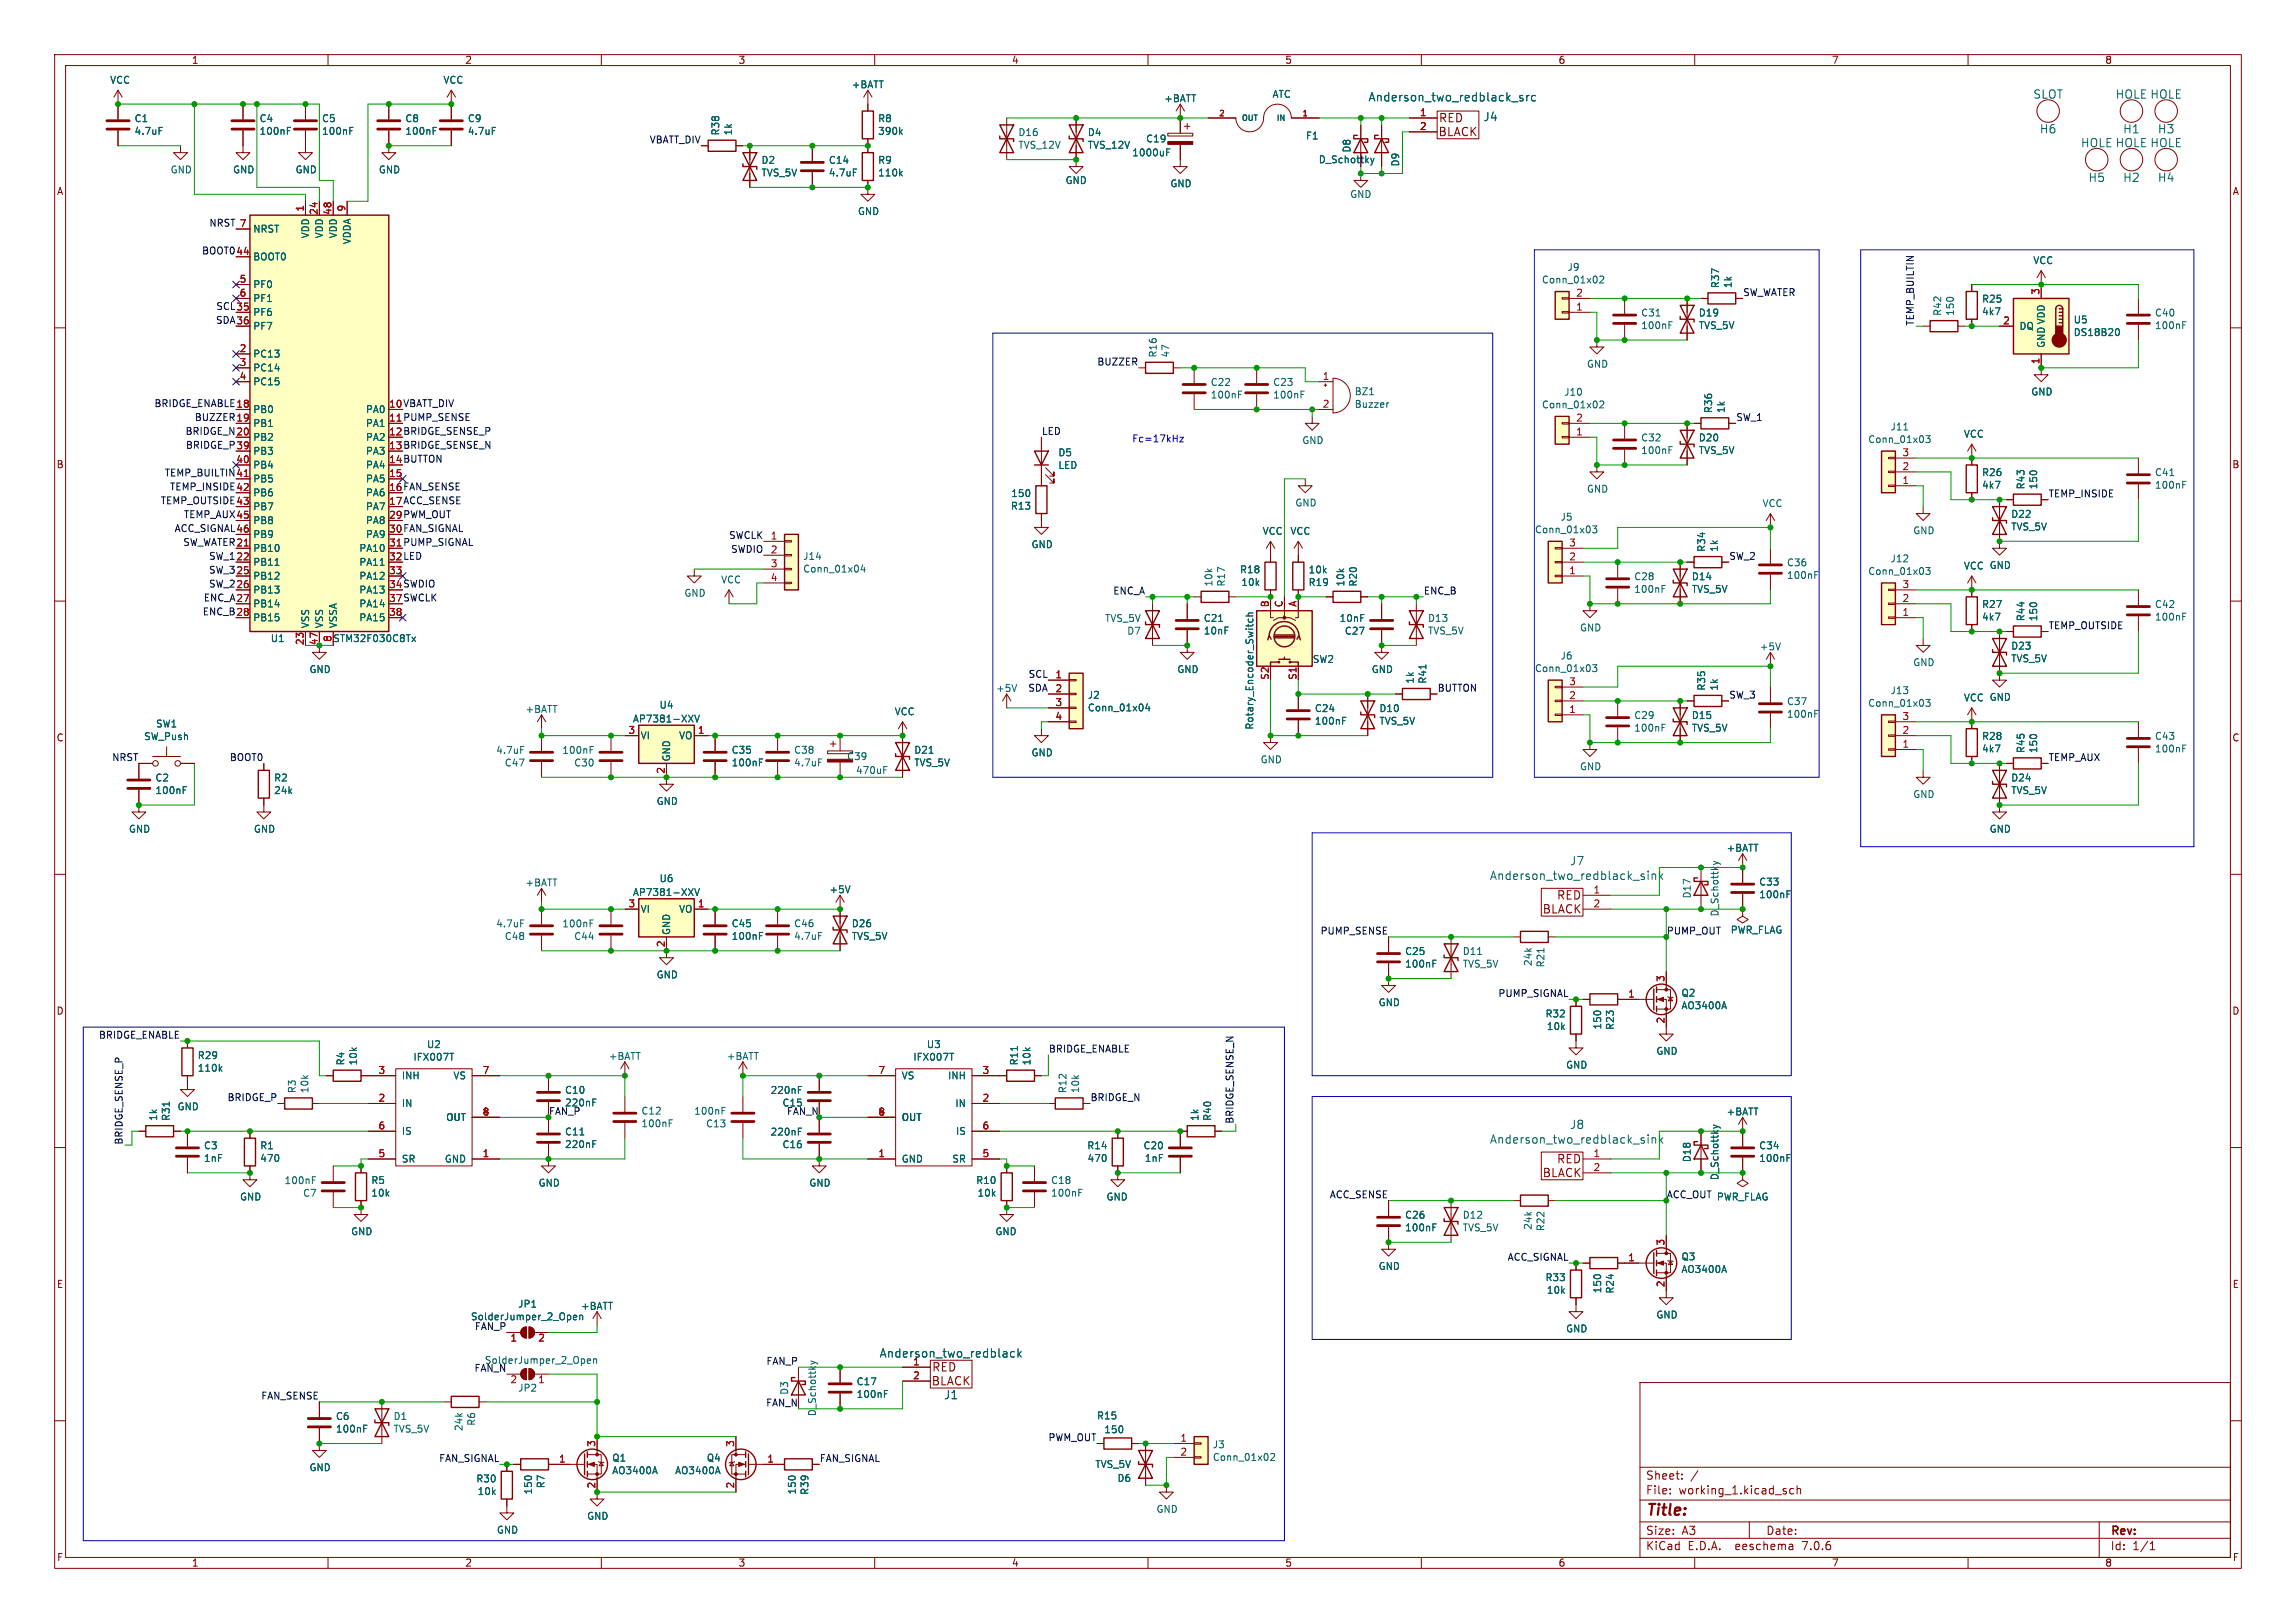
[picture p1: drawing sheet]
<svg xmlns="http://www.w3.org/2000/svg" width="420mm" height="297mm" viewBox="0 0 420 297" stroke-linecap="round" stroke-linejoin="round" font-family="sans-serif">
<defs><g id="words">
<text font-size="2.8" fill="#840000" x="301" y="277.9">Title:</text>
<g font-size="2.1" fill="#006464">
<text x="250.2" y="18.8">Anderson_two_redblack_src</text>
<text x="271.3" y="22.4">J4</text>
<text x="371.9" y="18.3">SLOT</text>
<text x="386.9" y="18.3">HOLE HOLE</text>
<text x="373" y="24.6">H6</text>
<text x="380.6" y="27.2">HOLE HOLE HOLE</text>
<text x="388.3" y="24.6">H1</text>
<text x="394.6" y="24.6">H3</text>
<text x="381.9" y="33.5">H5</text>
<text x="388.3" y="33.5">H2</text>
<text x="394.6" y="33.5">H4</text>
<text x="272.5" y="161.2">Anderson_two_redblack_sink</text>
<text x="287.1" y="158.5">J7</text>
<text x="272.5" y="209.5">Anderson_two_redblack_sink</text>
<text x="287.1" y="206.8">J8</text>
<text x="160.8" y="248.6">Anderson_two_redblack</text>
<text x="172.6" y="256.3">J1</text>
</g>
<g font-size="2.1" fill="#840000">
<text x="263.1" y="22.6">RED</text>
<text x="263" y="25.2">BLACK</text>
<text x="282.1" y="167.4">BLACK</text>
<text x="284.7" y="164.9">RED</text>
<text x="282.1" y="215.7">BLACK</text>
<text x="284.7" y="213.1">RED</text>
<text x="170.4" y="251.2">RED</text>
<text x="170.3" y="253.8">BLACK</text>
<text x="301" y="273.7">File:</text>
<text x="301" y="271">Sheet:</text>
<text x="307.1" y="273.7">working_1.kicad_sch</text>
<text x="301" y="281.1">Size:</text>
<text x="307.6" y="281.1">A3</text>
<text x="323" y="281.1">Date:</text>
<text x="386" y="281.3">Rev:</text>
<text x="301" y="283.9">KiCad</text>
<text x="308.7" y="283.9">E.D.A.</text>
<text x="317.6" y="283.9">eeschema</text>
<text x="330" y="283.9">7.0.6</text>
<text x="386" y="283.9">Id:</text>
<text x="390.1" y="283.9">1/1</text>
</g>
<g font-size="1.8" fill="#840000">
<text x="35" y="11.9">1</text>
<text x="85" y="11.9">2</text>
<text x="135" y="11.9">3</text>
<text x="185" y="11.9">4</text>
<text x="235" y="11.9">5</text>
<text x="285" y="11.9">6</text>
<text x="335" y="11.9">7</text>
<text x="385" y="11.9">8</text>
<text x="10.3" y="35.9">A</text>
<text x="408.3" y="35.9">A</text>
<text x="71.1" y="74.7">10 VBATT_DIV</text>
<text x="71.1" y="79.8">12 BRIDGE_SENSE_P</text>
<text x="71.1" y="82.3">13 BRIDGE_SENSE_N</text>
<text x="10.3" y="85.9">B</text>
<text x="71.1" y="84.8">14 BUTTON</text>
<text x="71.1" y="89.9">16 FAN_SENSE</text>
<text x="408.2" y="85.9">B</text>
<text x="71.1" y="92.5">17 ACC_SENSE</text>
<text x="71.1" y="95">29 PWM_OUT</text>
<text x="71.1" y="97.5">30 FAN_SIGNAL</text>
<text x="71.1" y="102.6">32 LED</text>
<text x="71.1" y="107.7">34 SWDIO</text>
<text x="71.1" y="110.2">37 SWCLK</text>
<text x="10.3" y="135.9">C</text>
<text x="408.2" y="135.9">C</text>
<text x="10.3" y="185.9">D</text>
<text x="408.2" y="185.9">D</text>
<text x="10.3" y="235.9">E</text>
<text x="408.3" y="235.9">E</text>
<text x="10.3" y="285.9">F</text>
<text x="35" y="286.9">1</text>
<text x="85" y="286.9">2</text>
<text x="135" y="286.9">3</text>
<text x="185" y="286.9">4</text>
<text x="235" y="286.9">5</text>
<text x="285" y="286.9">6</text>
<text x="335" y="286.9">7</text>
<text x="385" y="286.9">8</text>
<text x="408.3" y="285.9">F</text>
</g>
<g font-size="1.8" fill="#006464">
<text x="20.1" y="15.5">VCC</text>
<text x="81" y="15.5">VCC</text>
<text x="155.7" y="16.4">+BATT</text>
<text x="24.5" y="22.6">C1</text>
<text x="47.4" y="22.6">C4</text>
<text x="58.8" y="22.6">C5</text>
<text x="74.1" y="22.6">C8</text>
<text x="85.5" y="22.6">C9</text>
<text x="160.5" y="22.6">R8</text>
<text x="212.9" y="18.9">+BATT</text>
<text x="232.7" y="18.1">ATC</text>
<text x="24.5" y="24.9">4.7uF</text>
<text x="47.4" y="24.9">100nF</text>
<text x="58.8" y="24.9">100nF</text>
<text x="74.1" y="24.9">100nF</text>
<text x="85.5" y="24.9">4.7uF</text>
<text x="131.8" y="24.9" transform="rotate(-90 131.8 24.9)">R38</text>
<text x="134.1" y="24.9" transform="rotate(-90 134.1 24.9)">1k</text>
<text x="160.5" y="24.9">390k</text>
<text x="186.2" y="27.4">TVS_12V</text>
<text x="186.2" y="25.1">D16</text>
<text x="198.9" y="25.1">D4</text>
<text x="198.9" y="27.4">TVS_12V</text>
<text x="207" y="28.8">1000uF</text>
<text x="209.6" y="26.3">C19</text>
<text x="238.8" y="25.7">F1</text>
<text x="247.2" y="28" transform="rotate(-90 247.2 28)">D8</text>
<text x="31.1" y="31.9">GND</text>
<text x="42.5" y="31.9">GND</text>
<text x="54" y="31.9">GND</text>
<text x="69.2" y="31.9">GND</text>
<text x="139.2" y="30.2">D2</text>
<text x="139.2" y="32.5">TVS_5V</text>
<text x="151.5" y="30.2">C14</text>
<text x="151.5" y="32.5">4.7uF</text>
<text x="160.5" y="30.2">R9</text>
<text x="160.5" y="32.5">110k</text>
<text x="194.8" y="33.9">GND</text>
<text x="214" y="34.5">GND</text>
<text x="241.1" y="30.1">D_Schottky</text>
<text x="256.1" y="30.6" transform="rotate(-90 256.1 30.6)">D9</text>
<text x="156.8" y="39.5">GND</text>
<text x="246.9" y="36.4">GND</text>
<text x="46.2" y="47.9">BOOT0</text>
<text x="46.2" y="42.8">NRST</text>
<text x="56.7" y="43.7" transform="rotate(-90 56.7 43.7)">VDD</text>
<text x="59.3" y="43.7" transform="rotate(-90 59.3 43.7)">VDD</text>
<text x="61.8" y="43.7" transform="rotate(-90 61.8 43.7)">VDD</text>
<text x="64.4" y="44.8" transform="rotate(-90 64.4 44.8)">VDDA</text>
<text x="46.2" y="52.9">PF0</text>
<text x="282" y="52.1">Conn_01x02</text>
<text x="286.6" y="49.8">J9</text>
<text x="314.7" y="52.8" transform="rotate(-90 314.7 52.8)">R37</text>
<text x="317" y="52.8" transform="rotate(-90 317 52.8)">1k</text>
<text x="371.8" y="48.5">VCC</text>
<text x="46.2" y="58">PF6</text>
<text x="46.2" y="55.5">PF1</text>
<text x="300.1" y="58.1">C31</text>
<text x="310.7" y="58.1">D19</text>
<text x="355.3" y="57.9" transform="rotate(-90 355.3 57.9)">R42</text>
<text x="357.6" y="57.9" transform="rotate(-90 357.6 57.9)">150</text>
<text x="362.5" y="55.6">R25</text>
<text x="362.5" y="57.9">4k7</text>
<text x="379.2" y="59.4">U5</text>
<text x="394.1" y="58.1">C40</text>
<text x="46.2" y="65.6">PC13</text>
<text x="46.2" y="60.6">PF7</text>
<text x="211.8" y="65.5" transform="rotate(-90 211.8 65.5)">R16</text>
<text x="214.1" y="65.5" transform="rotate(-90 214.1 65.5)">47</text>
<text x="300.1" y="60.4">100nF</text>
<text x="310.7" y="60.4">TVS_5V</text>
<text x="369.3" y="60.6">DQ</text>
<text x="374.2" y="63.8" transform="rotate(-90 374.2 63.8)">GND VDD</text>
<text x="379.2" y="61.7">DS18B20</text>
<text x="394.1" y="60.4">100nF</text>
<text x="46.2" y="68.2">PC14</text>
<text x="46.2" y="70.7">PC15</text>
<text x="221.4" y="70.8">C22</text>
<text x="232.8" y="70.8">C23</text>
<text x="290.2" y="67.5">GND</text>
<text x="46.2" y="75.8">PB0</text>
<text x="66.8" y="75.8">PA0</text>
<text x="221.4" y="73.1">100nF</text>
<text x="232.8" y="73.1">100nF</text>
<text x="247.7" y="72.5">BZ1</text>
<text x="247.7" y="74.8">Buzzer</text>
<text x="282" y="74.9">Conn_01x02</text>
<text x="286" y="72.6">J10</text>
<text x="313.4" y="75.7" transform="rotate(-90 313.4 75.7)">R36</text>
<text x="315.7" y="75.7" transform="rotate(-90 315.7 75.7)">1k</text>
<text x="371.5" y="72.6">GND</text>
<text x="46.2" y="78.3">PB1</text>
<text x="46.2" y="80.9">PB2</text>
<text x="46.2" y="83.4">PB3</text>
<text x="66.8" y="78.3">PA1</text>
<text x="66.8" y="80.9">PA2</text>
<text x="66.8" y="83.4">PA3</text>
<text x="193.5" y="83.7">D5</text>
<text x="238.1" y="81.5">GND</text>
<text x="300.1" y="81">C32</text>
<text x="300.1" y="83.3">100nF</text>
<text x="310.7" y="81">D20</text>
<text x="310.7" y="83.3">TVS_5V</text>
<text x="341.6" y="81.3">Conn_01x03</text>
<text x="345.7" y="79">J11</text>
<text x="359.1" y="80.3">VCC</text>
<text x="46.2" y="86">PB4</text>
<text x="46.2" y="88.5">PB5</text>
<text x="66.8" y="86">PA4</text>
<text x="66.8" y="88.5">PA5</text>
<text x="193.5" y="86">LED</text>
<text x="362.5" y="87.3">R26</text>
<text x="362.5" y="89.6">4k7</text>
<text x="370.5" y="89.7" transform="rotate(-90 370.5 89.7)">R43</text>
<text x="372.8" y="89.7" transform="rotate(-90 372.8 89.7)">150</text>
<text x="394.1" y="87.3">C41</text>
<text x="394.1" y="89.6">100nF</text>
<text x="46.2" y="91">PB6</text>
<text x="46.2" y="93.6">PB7</text>
<text x="66.8" y="91">PA6</text>
<text x="66.8" y="93.6">PA7</text>
<text x="184.8" y="93.5">R13</text>
<text x="184.9" y="91.2">150</text>
<text x="236.9" y="92.9">GND</text>
<text x="285.4" y="95.5">J5</text>
<text x="290.2" y="90.3">GND</text>
<text x="322.3" y="93">VCC</text>
<text x="367.8" y="94.9">D22</text>
<text x="46.2" y="101.2">PB10</text>
<text x="46.2" y="96.1">PB8</text>
<text x="46.2" y="98.7">PB9</text>
<text x="65.6" y="101.2">PA10</text>
<text x="66.8" y="96.1">PA8</text>
<text x="66.8" y="98.7">PA9</text>
<text x="188.6" y="100.5">GND</text>
<text x="230.9" y="98.1">VCC</text>
<text x="236" y="98.1">VCC</text>
<text x="280.7" y="97.8">Conn_01x03</text>
<text x="312.1" y="101.1" transform="rotate(-90 312.1 101.1)">R34</text>
<text x="314.4" y="101.1" transform="rotate(-90 314.4 101.1)">1k</text>
<text x="349.9" y="98">GND</text>
<text x="367.8" y="97.3">TVS_5V</text>
<text x="46.2" y="103.7">PB11</text>
<text x="46.2" y="106.3">PB12</text>
<text x="65.6" y="103.7">PA11</text>
<text x="65.6" y="106.3">PA12</text>
<text x="131.8" y="107">VCC</text>
<text x="146.8" y="105">Conn_01x04</text>
<text x="146.8" y="102.7">J14</text>
<text x="222" y="107.4" transform="rotate(-90 222 107.4)">10k</text>
<text x="224.3" y="107.4" transform="rotate(-90 224.3 107.4)">R17</text>
<text x="226.7" y="105.1">R18</text>
<text x="227" y="107.4">10k</text>
<text x="239.3" y="105.1">10k</text>
<text x="239.3" y="107.4">R19</text>
<text x="246.1" y="107.4" transform="rotate(-90 246.1 107.4)">10k</text>
<text x="248.4" y="107.4" transform="rotate(-90 248.4 107.4)">R20</text>
<text x="298.8" y="106.4">C28</text>
<text x="309.4" y="106.4">D14</text>
<text x="326.8" y="103.8">C36</text>
<text x="326.8" y="106.1">100nF</text>
<text x="341.6" y="105.4">Conn_01x03</text>
<text x="345.7" y="103.1">J12</text>
<text x="359.1" y="104.4">VCC GND</text>
<text x="46.2" y="108.8">PB13</text>
<text x="46.2" y="111.4">PB14</text>
<text x="46.2" y="113.9">PB15</text>
<text x="65.6" y="108.8">PA13</text>
<text x="65.6" y="111.4">PA14</text>
<text x="65.6" y="113.9">PA15</text>
<text x="125.1" y="109.4">GND</text>
<text x="220.1" y="114">C21</text>
<text x="261.1" y="114">D13</text>
<text x="298.8" y="108.7">100nF</text>
<text x="309.4" y="108.7">TVS_5V</text>
<text x="362.5" y="111.5">R27</text>
<text x="362.5" y="113.8">4k7</text>
<text x="370.5" y="113.8" transform="rotate(-90 370.5 113.8)">R44</text>
<text x="372.8" y="113.8" transform="rotate(-90 372.8 113.8)">150</text>
<text x="394.1" y="111.5">C42</text>
<text x="394.1" y="113.8">100nF</text>
<text x="49.4" y="117.7">U1</text>
<text x="56.7" y="115.1" transform="rotate(-90 56.7 115.1)">VSS</text>
<text x="59.3" y="115.1" transform="rotate(-90 59.3 115.1)">VSS</text>
<text x="60.9" y="117.7">STM32F030C8Tx</text>
<text x="61.8" y="115.1" transform="rotate(-90 61.8 115.1)">VSSA</text>
<text x="202" y="114">TVS_5V</text>
<text x="206.1" y="116.3">D7</text>
<text x="220.1" y="116.3">10nF</text>
<text x="244.9" y="114">10nF</text>
<text x="245.9" y="116.3">C27</text>
<text x="261.1" y="116.3">TVS_5V</text>
<text x="288.9" y="115.7">GND</text>
<text x="321.8" y="119.2">+5V</text>
<text x="367.8" y="119.1">D23</text>
<text x="56.5" y="123.4">GND</text>
<text x="215.3" y="123.4">GND</text>
<text x="240" y="121.5">SW2</text>
<text x="250.8" y="123.4">GND</text>
<text x="258.8" y="125.2" transform="rotate(-90 258.8 125.2)">1k</text>
<text x="261.1" y="125.2" transform="rotate(-90 261.1 125.2)">R41</text>
<text x="280.7" y="123.2">Conn_01x03</text>
<text x="285.4" y="120.9">J6</text>
<text x="349.9" y="122.1">GND</text>
<text x="367.8" y="121.4">TVS_5V</text>
<text x="96" y="130.7">+BATT</text>
<text x="120.5" y="129.9">U4</text>
<text x="163.6" y="131.1">VCC</text>
<text x="182.1" y="126.8">+5V</text>
<text x="198.9" y="128.1">J2</text>
<text x="198.9" y="130.4">Conn_01x04</text>
<text x="240.4" y="130.5">C24</text>
<text x="252.2" y="130.5">D10</text>
<text x="298.8" y="131.8">C29</text>
<text x="309.4" y="131.8">D15</text>
<text x="312.1" y="126.5" transform="rotate(-90 312.1 126.5)">R35</text>
<text x="314.4" y="126.5" transform="rotate(-90 314.4 126.5)">1k</text>
<text x="326.8" y="129.2">C37</text>
<text x="326.8" y="131.5">100nF</text>
<text x="341.6" y="129.5">Conn_01x03</text>
<text x="345.7" y="127.2">J13</text>
<text x="359.1" y="128.5">VCC GND</text>
<text x="26.3" y="135.6">SW_Push</text>
<text x="28.4" y="133.3">SW1</text>
<text x="115.7" y="132.4">AP7381-XXV</text>
<text x="117.1" y="135.5">VI</text>
<text x="124.1" y="135.5">VO</text>
<text x="229.5" y="133.6" transform="rotate(-90 229.5 133.6)">Rotary_Encoder_Switch</text>
<text x="240.4" y="132.8">100nF</text>
<text x="252.2" y="132.8">TVS_5V</text>
<text x="298.8" y="134.1">100nF</text>
<text x="309.4" y="134.1">TVS_5V</text>
<text x="362.5" y="135.6">R28</text>
<text x="362.5" y="137.9">4k7</text>
<text x="370.5" y="137.9" transform="rotate(-90 370.5 137.9)">R45</text>
<text x="372.8" y="137.9" transform="rotate(-90 372.8 137.9)">150</text>
<text x="394.1" y="135.6">C43</text>
<text x="394.1" y="137.9">100nF</text>
<text x="28.3" y="143.2">C2</text>
<text x="50" y="143.2">R2</text>
<text x="90.7" y="138.2">4.7uF</text>
<text x="92.2" y="140.5">C47</text>
<text x="102.8" y="138.2">100nF</text>
<text x="104.9" y="140.5">C30</text>
<text x="122.8" y="139.4" transform="rotate(-90 122.8 139.4)">GND</text>
<text x="133.7" y="140.4">100nF</text>
<text x="133.7" y="138.1">C35</text>
<text x="145.2" y="138.1">C38</text>
<text x="145.2" y="140.4">4.7uF</text>
<text x="154.8" y="139.3">C39</text>
<text x="156.5" y="141.8">470uF</text>
<text x="167.1" y="138.1">D21</text>
<text x="167.1" y="140.4">TVS_5V</text>
<text x="188.6" y="138.6">GND</text>
<text x="230.5" y="139.9">GND</text>
<text x="288.9" y="141.1">GND</text>
<text x="367.8" y="143.2">D24</text>
<text x="28.3" y="145.5">100nF</text>
<text x="50" y="145.5">24k</text>
<text x="120" y="147.5">GND</text>
<text x="349.9" y="146.2">GND</text>
<text x="367.8" y="145.5">TVS_5V</text>
<text x="23.5" y="152.6">GND</text>
<text x="46.4" y="152.6">GND</text>
<text x="363.8" y="152.6">GND</text>
<text x="120.5" y="161.6">U6</text>
<text x="315.7" y="156.1">+BATT</text>
<text x="96" y="162.4">+BATT</text>
<text x="115.7" y="164.2">AP7381-XXV</text>
<text x="117.1" y="167.2">VI</text>
<text x="124.1" y="167.2">VO</text>
<text x="151.6" y="163.7">+5V</text>
<text x="309.5" y="164.5" transform="rotate(-90 309.5 164.5)">D17</text>
<text x="314.6" y="167.8" transform="rotate(-90 314.6 167.8)">D_Schottky</text>
<text x="321.7" y="162.3">C33</text>
<text x="321.7" y="164.6">100nF</text>
<text x="90.7" y="169.9">4.7uF</text>
<text x="92.2" y="172.2">C48</text>
<text x="102.8" y="169.9">100nF</text>
<text x="104.9" y="172.2">C44</text>
<text x="122.8" y="171.2" transform="rotate(-90 122.8 171.2)">GND</text>
<text x="133.7" y="172.2">100nF</text>
<text x="133.7" y="169.9">C45</text>
<text x="145.2" y="169.9">C46</text>
<text x="145.2" y="172.2">4.7uF</text>
<text x="155.7" y="169.9">D26</text>
<text x="155.7" y="172.2">TVS_5V</text>
<text x="316.5" y="171">PWR_FLAG</text>
<text x="120" y="179.2">GND</text>
<text x="256.9" y="175">C25</text>
<text x="256.9" y="177.3">100nF</text>
<text x="267.5" y="175">D11</text>
<text x="267.5" y="177.3">TVS_5V</text>
<text x="280.4" y="176.9" transform="rotate(-90 280.4 176.9)">24k</text>
<text x="282.7" y="177.1" transform="rotate(-90 282.7 177.1)">R21</text>
<text x="252.1" y="184.3">GND</text>
<text x="307.5" y="182.6">Q2</text>
<text x="307.5" y="184.9">AO3400A</text>
<text x="78" y="192">U2</text>
<text x="169.4" y="192">U3</text>
<text x="282.6" y="186.4">R32</text>
<text x="282.9" y="188.7">10k</text>
<text x="293.1" y="188.5" transform="rotate(-90 293.1 188.5)">150</text>
<text x="295.4" y="188.6" transform="rotate(-90 295.4 188.6)">R23</text>
<text x="36.1" y="194">R29</text>
<text x="36.1" y="196.3">110k</text>
<text x="63.2" y="195.1" transform="rotate(-90 63.2 195.1)">R4</text>
<text x="65.5" y="195.1" transform="rotate(-90 65.5 195.1)">10k</text>
<text x="73.4" y="197.7">INH</text>
<text x="75.5" y="194.3">IFX007T</text>
<text x="82.8" y="197.7">VS</text>
<text x="111.3" y="194.2">+BATT</text>
<text x="132.9" y="194.2">+BATT</text>
<text x="164.8" y="197.7">VS</text>
<text x="167" y="194.3">IFX007T</text>
<text x="173.3" y="197.7">INH</text>
<text x="186.4" y="195.1" transform="rotate(-90 186.4 195.1)">R11</text>
<text x="188.7" y="195.1" transform="rotate(-90 188.7 195.1)">10k</text>
<text x="286.4" y="195.8">GND</text>
<text x="302.9" y="193.2">GND</text>
<text x="32.4" y="203.4">GND</text>
<text x="54.3" y="200.1" transform="rotate(-90 54.3 200.1)">R3</text>
<text x="56.6" y="200.1" transform="rotate(-90 56.6 200.1)">10k</text>
<text x="73.4" y="202.8">IN</text>
<text x="103.3" y="202.7">220nF</text>
<text x="103.3" y="200.4">C10</text>
<text x="140.9" y="200.4">220nF</text>
<text x="143" y="202.7">C15</text>
<text x="174.6" y="202.8">IN</text>
<text x="195.3" y="200.1" transform="rotate(-90 195.3 200.1)">R12</text>
<text x="197.6" y="200.1" transform="rotate(-90 197.6 200.1)">10k</text>
<text x="28.9" y="205.2" transform="rotate(-90 28.9 205.2)">1k</text>
<text x="31.2" y="205.2" transform="rotate(-90 31.2 205.2)">R31</text>
<text x="73.4" y="207.9">IS</text>
<text x="81.5" y="205.3">OUT</text>
<text x="103.3" y="208">C11</text>
<text x="117.2" y="206.5">100nF</text>
<text x="117.2" y="204.2">C12</text>
<text x="126.9" y="204.2">100nF</text>
<text x="129.1" y="206.5">C13</text>
<text x="140.9" y="208">220nF</text>
<text x="164.8" y="205.3">OUT</text>
<text x="174.8" y="207.9">IS</text>
<text x="219.4" y="205.2" transform="rotate(-90 219.4 205.2)">1k</text>
<text x="221.7" y="205.2" transform="rotate(-90 221.7 205.2)">R40</text>
<text x="315.7" y="204.3">+BATT</text>
<text x="37.2" y="210.5">C3</text>
<text x="37.2" y="212.8">1nF</text>
<text x="47.5" y="210.5">R1</text>
<text x="47.5" y="212.8">470</text>
<text x="73.4" y="213">SR</text>
<text x="81.3" y="213">GND</text>
<text x="103.3" y="210.3">220nF</text>
<text x="143" y="210.3">C16</text>
<text x="164.8" y="213">GND</text>
<text x="174.1" y="213">SR</text>
<text x="198.8" y="210.5">R14</text>
<text x="198.9" y="212.8">470</text>
<text x="209.1" y="210.5">C20</text>
<text x="209.3" y="212.8">1nF</text>
<text x="309.5" y="212.8" transform="rotate(-90 309.5 212.8)">D18</text>
<text x="321.7" y="210.5">C34</text>
<text x="321.7" y="212.8">100nF</text>
<text x="43.8" y="219.9">GND</text>
<text x="52" y="216.9">100nF</text>
<text x="55.3" y="219.2">C7</text>
<text x="67.8" y="216.9">R5</text>
<text x="67.8" y="219.2">10k</text>
<text x="98.4" y="217.3">GND</text>
<text x="148" y="217.3">GND</text>
<text x="178.5" y="216.9">R10</text>
<text x="178.7" y="219.2">10k</text>
<text x="192.2" y="219.2">100nF</text>
<text x="192.2" y="216.9">C18</text>
<text x="202.3" y="219.9">GND</text>
<text x="314" y="219.9">PWR_FLAG</text>
<text x="314.6" y="216.1" transform="rotate(-90 314.6 216.1)">D_Schottky</text>
<text x="64.1" y="226.2">GND</text>
<text x="182" y="226.2">GND</text>
<text x="256.9" y="223.2">C26</text>
<text x="256.9" y="225.5">100nF</text>
<text x="267.5" y="223.2">D12</text>
<text x="267.5" y="225.5">TVS_5V</text>
<text x="280.4" y="225.1" transform="rotate(-90 280.4 225.1)">24k</text>
<text x="282.7" y="225.4" transform="rotate(-90 282.7 225.4)">R22</text>
<text x="252.1" y="232.6">GND</text>
<text x="307.5" y="230.8">Q3</text>
<text x="307.5" y="233.1">AO3400A</text>
<text x="94.7" y="239.5">JP1</text>
<text x="106.2" y="239.9">+BATT</text>
<text x="282.6" y="234.6">R33</text>
<text x="282.9" y="237">10k</text>
<text x="293.1" y="236.8" transform="rotate(-90 293.1 236.8)">150</text>
<text x="295.4" y="236.8" transform="rotate(-90 295.4 236.8)">R24</text>
<text x="86" y="241.8">SolderJumper_2_Open</text>
<text x="286.4" y="244">GND</text>
<text x="302.9" y="241.5">GND</text>
<text x="88.6" y="249.8">SolderJumper_2_Open</text>
<text x="94.7" y="254.9">JP2</text>
<text x="98.4" y="253.4">1</text>
<text x="144.4" y="255.3" transform="rotate(-90 144.4 255.3)">D3</text>
<text x="156.6" y="256">100nF</text>
<text x="156.6" y="253.7">C17</text>
<text x="61.4" y="260">C6</text>
<text x="61.4" y="262.4">100nF</text>
<text x="71.9" y="260">D1</text>
<text x="71.9" y="262.4">TVS_5V</text>
<text x="84.8" y="262" transform="rotate(-90 84.8 262)">24k</text>
<text x="87.1" y="261" transform="rotate(-90 87.1 261)">R6</text>
<text x="149.5" y="259.2" transform="rotate(-90 149.5 259.2)">D_Schottky</text>
<text x="200.6" y="259.9">R15</text>
<text x="201.9" y="262.5">150</text>
<text x="56.5" y="269.4">GND</text>
<text x="111.9" y="270">AO3400A</text>
<text x="111.9" y="267.7">Q1</text>
<text x="123.4" y="270">AO3400A</text>
<text x="129.2" y="267.7">Q4</text>
<text x="200.3" y="268.8">TVS_5V</text>
<text x="221.8" y="265.2">J3</text>
<text x="221.8" y="267.5">Conn_01x02</text>
<text x="87" y="271.5">R30</text>
<text x="87.3" y="273.8">10k</text>
<text x="97.5" y="273.6" transform="rotate(-90 97.5 273.6)">150</text>
<text x="99.8" y="272.4" transform="rotate(-90 99.8 272.4)">R7</text>
<text x="145.8" y="273.6" transform="rotate(-90 145.8 273.6)">150</text>
<text x="148.1" y="273.6" transform="rotate(-90 148.1 273.6)">R39</text>
<text x="204.3" y="271.4">D6</text>
<text x="90.8" y="280.8">GND</text>
<text x="107.3" y="278.3">GND</text>
<text x="211.5" y="277">GND</text>
</g>
<g font-size="1.8" fill="#a90000">
<text x="259.6" y="21.3">1</text>
<text x="259.6" y="23.9">2</text>
<text x="43.7" y="41.7">7</text>
<text x="55.6" y="38.8" transform="rotate(-90 55.6 38.8)">1</text>
<text x="58.2" y="39.4" transform="rotate(-90 58.2 39.4)">24</text>
<text x="60.7" y="39.4" transform="rotate(-90 60.7 39.4)">48</text>
<text x="63.2" y="38.8" transform="rotate(-90 63.2 38.8)">9</text>
<text x="43.1" y="46.7">44</text>
<text x="43.7" y="51.8">5</text>
<text x="43.1" y="56.9">35</text>
<text x="43.1" y="59.4">36</text>
<text x="43.7" y="54.4">6</text>
<text x="288.2" y="56.9">1</text>
<text x="288.2" y="54.4">2</text>
<text x="366.3" y="59.4">2</text>
<text x="373.1" y="54" transform="rotate(-90 373.1 54)">3</text>
<text x="43.7" y="64.5">2</text>
<text x="43.7" y="67.1">3</text>
<text x="43.7" y="69.6">4</text>
<text x="241.9" y="69.6">1</text>
<text x="373.1" y="66.7" transform="rotate(-90 373.1 66.7)">1</text>
<text x="43.1" y="74.7">18</text>
<text x="43.1" y="77.2">19</text>
<text x="71.1" y="77.2">11 PUMP_SENSE</text>
<text x="71.1" y="74.7">10</text>
<text x="71.1" y="77.2">11</text>
<text x="241.9" y="74.7">2</text>
<text x="288.2" y="77.2">2</text>
<text x="43.1" y="79.8">20</text>
<text x="43.1" y="82.3">39</text>
<text x="71.1" y="79.8">12</text>
<text x="71.1" y="82.3">13</text>
<text x="288.2" y="79.8">1</text>
<text x="347.9" y="83.6">3</text>
<text x="43.1" y="84.8">40</text>
<text x="43.1" y="87.4">41</text>
<text x="43.1" y="89.9">42</text>
<text x="71.1" y="87.4">15</text>
<text x="71.1" y="84.8">14</text>
<text x="71.1" y="89.9">16</text>
<text x="347.9" y="88.6">1</text>
<text x="347.9" y="86.1">2</text>
<text x="43.1" y="92.5">43</text>
<text x="43.1" y="95">45</text>
<text x="71.1" y="92.5">17</text>
<text x="71.1" y="95">29</text>
<text x="43.1" y="100.1">21</text>
<text x="43.1" y="97.5">46</text>
<text x="71.1" y="100.1">31 PUMP_SIGNAL</text>
<text x="71.1" y="97.5">30</text>
<text x="71.1" y="100.1">31</text>
<text x="140.9" y="98.8">1</text>
<text x="140.9" y="101.3">2</text>
<text x="286.9" y="100.1">3</text>
<text x="43.1" y="102.6">22</text>
<text x="43.1" y="105.2">25</text>
<text x="43.1" y="107.7">26</text>
<text x="71.1" y="105.2">33</text>
<text x="71.1" y="102.6">32</text>
<text x="71.1" y="107.7">34</text>
<text x="140.9" y="103.9">3</text>
<text x="140.9" y="106.4">4</text>
<text x="286.9" y="105.2">1</text>
<text x="286.9" y="102.6">2</text>
<text x="347.9" y="107.7">3</text>
<text x="43.1" y="110.2">27</text>
<text x="43.1" y="112.8">28</text>
<text x="71.1" y="112.8">38</text>
<text x="71.1" y="110.2">37</text>
<text x="232.2" y="111.2" transform="rotate(-90 232.2 111.2)">B</text>
<text x="234.7" y="111.2" transform="rotate(-90 234.7 111.2)">C</text>
<text x="237.2" y="111.1" transform="rotate(-90 237.2 111.1)">A</text>
<text x="347.9" y="112.8">1</text>
<text x="347.9" y="110.2">2</text>
<text x="55.6" y="118.2" transform="rotate(-90 55.6 118.2)">23</text>
<text x="58.2" y="118.2" transform="rotate(-90 58.2 118.2)">47</text>
<text x="60.7" y="117.5" transform="rotate(-90 60.7 117.5)">8</text>
<text x="193" y="124.2">1</text>
<text x="232.2" y="124.5" transform="rotate(-90 232.2 124.5)">S2</text>
<text x="237.2" y="124.5" transform="rotate(-90 237.2 124.5)">S1</text>
<text x="286.9" y="125.5">3</text>
<text x="193" y="126.7">2</text>
<text x="193" y="129.3">3</text>
<text x="193" y="131.8">4</text>
<text x="286.9" y="130.6">1</text>
<text x="286.9" y="128">2</text>
<text x="347.9" y="131.8">3</text>
<text x="114.9" y="134.4">3</text>
<text x="127.6" y="134.4">1</text>
<text x="347.9" y="136.9">1</text>
<text x="347.9" y="134.4">2</text>
<text x="121.7" y="141.7" transform="rotate(-90 121.7 141.7)">2</text>
<text x="114.9" y="166.1">3</text>
<text x="127.6" y="166.1">1</text>
<text x="291.4" y="163.6">1</text>
<text x="291.4" y="166.1">2</text>
<text x="121.7" y="173.4" transform="rotate(-90 121.7 173.4)">2</text>
<text x="304.5" y="179.8" transform="rotate(-90 304.5 179.8)">3</text>
<text x="297.7" y="182.6">1</text>
<text x="304.5" y="187.4" transform="rotate(-90 304.5 187.4)">2</text>
<text x="69.1" y="196.6">3</text>
<text x="88.2" y="196.6">7</text>
<text x="160.6" y="196.6">7</text>
<text x="179.6" y="196.6">3</text>
<text x="69.1" y="201.7">2</text>
<text x="179.6" y="201.7">2</text>
<text x="69.1" y="206.8">6</text>
<text x="88.2" y="204.2">8</text>
<text x="160.6" y="204.2">8</text>
<text x="179.6" y="206.8">6</text>
<text x="69.1" y="211.8">5</text>
<text x="88.2" y="211.8">1</text>
<text x="160.6" y="211.8">1</text>
<text x="179.6" y="211.8">5</text>
<text x="291.4" y="211.8">1</text>
<text x="291.4" y="214.4">2</text>
<text x="297.7" y="230.9">1</text>
<text x="304.5" y="228" transform="rotate(-90 304.5 228)">3</text>
<text x="304.5" y="235.7" transform="rotate(-90 304.5 235.7)">2</text>
<text x="93.3" y="245.8">1</text>
<text x="98.4" y="245.8">2</text>
<text x="166.9" y="249.9">1</text>
<text x="93.3" y="253.4">2</text>
<text x="166.9" y="252.5">2</text>
<text x="215.8" y="263.9">1</text>
<text x="102.2" y="267.7">1</text>
<text x="109" y="264.9" transform="rotate(-90 109 264.9)">3</text>
<text x="134.4" y="264.9" transform="rotate(-90 134.4 264.9)">3</text>
<text x="140.3" y="267.7">1</text>
<text x="215.8" y="266.4">2</text>
<text x="109" y="272.5" transform="rotate(-90 109 272.5)">2</text>
<text x="134.4" y="272.5" transform="rotate(-90 134.4 272.5)">2</text>
</g>
<g font-size="1.8" fill="#0f0f0f">
<text x="118.8" y="26.3">VBATT_DIV</text>
<text x="38.2" y="41.6">NRST 7</text>
<text x="36.9" y="46.6">BOOT044</text>
<text x="39.4" y="59.3">SDA36</text>
<text x="39.5" y="56.8">SCL35</text>
<text x="318.8" y="54.3">SW_WATER</text>
<text x="350.2" y="59.7" transform="rotate(-90 350.2 59.7)">TEMP_BUILTIN</text>
<text x="200.6" y="67">BUZZER</text>
<text x="28.2" y="74.6">BRIDGE_ENABLE18</text>
<text x="35.5" y="77.1">BUZZER 19</text>
<text x="317.5" y="77.1">SW_1</text>
<text x="33.8" y="79.7">BRIDGE_N20</text>
<text x="33.9" y="82.2">BRIDGE_P39</text>
<text x="190.5" y="79.7">LED</text>
<text x="30" y="87.3">TEMP_BUILTIN 41</text>
<text x="31" y="89.8">TEMP_INSIDE 42</text>
<text x="29.3" y="92.4">TEMP_OUTSIDE43</text>
<text x="33.5" y="94.9">TEMP_AUX45</text>
<text x="374.6" y="91.1">TEMP_INSIDE</text>
<text x="31.8" y="97.4">ACC_SIGNAL46</text>
<text x="33.4" y="100">SW_WATER21</text>
<text x="133.3" y="98.7">SWCLK</text>
<text x="133.6" y="101.3">SWDIO</text>
<text x="38.1" y="107.6">SW_226</text>
<text x="38.1" y="105.1">SW_325</text>
<text x="38.1" y="102.5">SW_122</text>
<text x="316.2" y="102.5">SW_2</text>
<text x="37" y="112.7">ENC_B28</text>
<text x="37.2" y="110.1">ENC_A27</text>
<text x="203.5" y="108.9">ENC_A</text>
<text x="260.3" y="108.9">ENC_B</text>
<text x="374.6" y="115.2">TEMP_OUTSIDE</text>
<text x="188.1" y="124.1">SCL</text>
<text x="188" y="126.7">SDA</text>
<text x="262.9" y="126.7">BUTTON</text>
<text x="316.2" y="127.9">SW_3</text>
<text x="20.4" y="139.4">NRST</text>
<text x="41.9" y="139.4">BOOT0</text>
<text x="374.6" y="139.4">TEMP_AUX</text>
<text x="241.5" y="171.1">PUMP_SENSE</text>
<text x="274" y="182.5">PUMP_SIGNAL</text>
<text x="18" y="190.2">BRIDGE_ENABLE</text>
<text x="191.8" y="192.7">BRIDGE_ENABLE</text>
<text x="41.5" y="201.6">BRIDGE_P</text>
<text x="199.4" y="201.6">BRIDGE_N</text>
<text x="22.5" y="209.5" transform="rotate(-90 22.5 209.5)">BRIDGE_SENSE_P</text>
<text x="143.9" y="204.1">FAN_N</text>
<text x="225.7" y="205.7" transform="rotate(-90 225.7 205.7)">BRIDGE_SENSE_N</text>
<text x="243.2" y="219.4">ACC_SENSE</text>
<text x="275.7" y="230.8">ACC_SIGNAL</text>
<text x="86.8" y="243.5">FAN_P</text>
<text x="86.7" y="251.1">FAN_N</text>
<text x="140.1" y="249.8">FAN_P</text>
<text x="47.7" y="256.2">FAN_SENSE</text>
<text x="140" y="257.5">FAN_N</text>
<text x="191.7" y="263.8">PWM_OUT</text>
<text x="80.2" y="267.6">FAN_SIGNAL</text>
<text x="149.9" y="267.6">FAN_SIGNAL</text>
</g>
<text font-size="1.8" fill="#0000c2" x="207" y="81">Fc=17kHz</text>
<g font-size="1.8" fill="#009600">
<text x="304.8" y="171.1">PUMP_OUT</text>
<text x="100.3" y="204.1">FAN_P</text>
<text x="304.8" y="219.4">ACC_OUT</text>
</g>
<g font-size="1.4" fill="#a90000">
<text x="222.9" y="21.3">2</text>
<text x="238.1" y="21.3">1</text>
</g>
<g font-size="1.4" fill="#006464">
<text x="227.1" y="22.3">OUT</text>
<text x="233.4" y="22.3">IN</text>
</g>
</g></defs>
<g fill="none" stroke="#840000" stroke-width=".18">
<path d="M10 10h400v277h-400zM12 12h396v273h-396zM21.6 16.5v5.3M21.6 16.5l-.8 1.3M21.6 16.5l.8 1.3M44.4 19.1v2.7M55.9 19.1v2.7M60 10v2M71.1 19.1v2.7M82.5 16.5v5.3M82.5 16.5l-.7 1.3M82.5 16.5l.8 1.3"/>
<path d="M110 10v2M158.7 16.5v3.8M158.7 16.5l-.7 1.3M158.7 16.5l.8 1.3M160 10v2M210 10v2M215.9 19.1l-.8 1.2M215.9 19.1v5.3M215.9 19.1l.8 1.2M260 10v2M310 10v2M360 10v2"/>
<path d="M21.6 23.9v2.8M33 26.7v1.2h1.3l-1.3 1.3-1.3-1.3h1.3M44.4 23.9v4h1.3l-1.3 1.3-1.2-1.3h1.2M55.9 23.9v4h1.2l-1.2 1.3-1.3-1.3h1.3M55.9 36.8v2.6M58.4 36.8v2.6M61 36.8v2.6M63.5 36.8v2.6M71.1 23.9v4h1.3l-1.3 1.3-1.3-1.3h1.3M82.5 23.9v2.8M128.3 26.7h1.2M134.6 26.7h1.3"/>
<path d="M137.2 26.7v7.6M148.6 26.7v2.8M148.6 31.5v2.8M158.7 33v2.6h1.3l-1.3 1.2-1.2-1.2h1.2M158.7 25.4v2.5M184.1 21.6v7.6M196.8 21.6v8.9h1.3l-1.3 1.3-1.2-1.3h1.2M213.6 24.4h4.6v.5h-4.6zM215.9 26.4v4.1h1.3l-1.3 1.3-1.3-1.3h1.3M216.7 23.1h1M217.2 22.6v1M221 21.6h5.1a2.58 2.58 0 0 0 2.8 2.5 2.58 2.58 0 0 0 2.3-3 2.54 2.54 0 0 1 2.7-2 2.54 2.54 0 0 1 2.3 2.5h5.1"/>
<path d="M248.9 31.8v1.2h1.3l-1.3 1.3-1.3-1.3h1.3M248.9 22.9v7.6M252.7 22.9v7.6M257.8 21.6h5.1M257.8 24.1h5.1M262.9 20.3h7.6v5.1h-7.6zM10 60h2M43.2 59.7h2.5M43.2 57.2h2.5M43.2 54.6h2.5M43.2 47h2.5M43.2 52.1h2.5"/>
<path d="M43.2 41.9h2.5M285.7 54.5h1.3v.2h-1.3zM285.7 57h1.3v.3h-1.3zM287 57.2h3.8M287 54.6h3.8M297.2 54.6v2.8M297.2 59.4v2.8M308.6 54.6v7.6M311.1 54.6h1.3M317.5 54.6h1.3M351.8 59.7h1.3M358.1 59.7h1.3"/>
<path d="M360.7 52.1v1.2M360.7 58.4v1.3M365.8 59.7h2.5M373.4 49.5v5.1M373.4 49.5l-.8 1.3M373.4 49.5l.7 1.3M391.2 54.6v2.8M391.2 59.4v2.8M408 60h2M43.2 67.3h2.5M43.2 77.5h2.5M43.2 74.9h2.5"/>
<path d="M43.2 64.8h2.5M43.2 69.9h2.5M208.3 67.3h1.2M214.6 67.3h1.3M218.4 67.3v2.8M218.4 72.1v2.8M229.9 67.3v2.8M229.9 72.1v2.8M240 76.2v1.3h1.3l-1.3 1.2-1.2-1.2h1.2M241.3 74.9h2.5M241.3 69.9h2.5M242.2 70.5h.5"/>
<path d="M242.4 70.2v.5M243.8 69.2a3.2 3.2 0 0 1 3.2 3.2 3.2 3.2 0 0 1-3.2 3.2zM285.7 77.3h1.3v.3h-1.3zM285.7 79.9h1.3v.2h-1.3zM287 77.5h3.8M292.1 62.2v1.3h1.3l-1.3 1.3-1.3-1.3h1.3M297.2 77.5v2.8M308.6 77.5v7.6M309.9 77.5h1.2M316.2 77.5h1.3M373.4 64.8v3.8h1.2l-1.2 1.3-1.3-1.3h1.3M43.2 80h2.5"/>
<path d="M43.2 87.6h2.5M43.2 82.6h2.5M43.2 85.1h2.5M43.2 90.2h2.5M43.2 92.7h2.5M43.2 95.3h2.5M43.2 97.8h2.5M71.1 87.6h2.6M139.7 99.1h3.8M143.5 98.9h1.3v.3h-1.3zM190.5 94v2.5h1.3l-1.3 1.3-1.3-1.3h1.3M190.5 80v8.9"/>
<path d="M191.3 86.9l1.5 1.5v-.8v.8h-.8M191.3 85.6l1.5 1.5v-.7v.7h-.8M232.4 99.1v3.8M232.4 99.1l-.8 1.2M232.4 99.1l.8 1.2M237.5 99.1v3.8M237.5 99.1l-.8 1.2M237.5 99.1l.8 1.2M238.8 87.6v1.3h1.2l-1.2 1.3-1.3-1.3h1.3M287 80h3.8M292.1 85.1v1.3h1.3l-1.3 1.2-1.3-1.2h1.3M297.2 82.3v2.8"/>
<path d="M323.8 94v2.5M323.8 94l-.7 1.3M323.8 94l.8 1.3M345.4 83.7h1.3v.2h-1.3zM345.4 86.2h1.3v.3h-1.3zM345.4 88.8h1.3v.2h-1.3zM346.7 88.9h3.8M346.7 86.4h3.8M346.7 83.8h3.8M351.8 92.7v1.3h1.3l-1.3 1.3-1.3-1.3h1.3M360.7 81.3v3.8M360.7 90.2v1.2"/>
<path d="M360.7 81.3l-.8 1.3M360.7 81.3l.7 1.3M365.8 91.4v8.9h1.2l-1.2 1.3-1.3-1.3h1.3M367 91.4h1.3M373.4 91.4h1.2M391.2 83.8v2.8M391.2 88.6v2.8M10 110h2M43.2 113h2.5M43.2 110.5h2.5M43.2 108h2.5M43.2 100.3h2.5"/>
<path d="M43.2 102.9h2.5M43.2 105.4h2.5M55.9 115.6v2.5M58.4 115.6v3.8h1.3l-1.3 1.3-1.3-1.3h1.3M61 115.6v2.5M71.1 113h2.6M71.1 105.4h2.6M127 104.1v1.3h1.3l-1.3 1.3-1.3-1.3h1.3M133.3 108l-.7 1.2M133.3 108v2.5M133.3 108l.8 1.2M139.7 101.6h3.8"/>
<path d="M139.7 104.1h3.8M139.7 106.7h3.8M143.5 106.6h1.3v.2h-1.3zM143.5 104h1.3v.3h-1.3zM143.5 101.5h1.3v.2h-1.3zM210.8 110.5v7.6M217.2 115.3v4.1h1.2l-1.2 1.3-1.3-1.3h1.3M217.2 110.5v2.8M218.4 109.2h1.3M224.8 109.2h1.3M232.4 108v5h.5M234.9 109.2v3.8h-1l-1 .5"/>
<path d="M234.9 112.5v.5h1.1l1 .5M237.5 108v5h-.5M242.6 109.2h1.2M248.9 109.2h1.3M252.7 115.3v4.1h1.3l-1.3 1.3-1.2-1.3h1.2M252.7 110.5v2.8M259.1 110.5v7.6M284.5 100.2h1.2v.3h-1.2zM284.5 102.7h1.2v.3h-1.2zM284.5 105.3h1.2v.2h-1.2zM285.7 100.3h3.9M285.7 102.9h3.9"/>
<path d="M285.7 105.4h3.9M290.8 110.5v1.3h1.3l-1.3 1.2-1.2-1.2h1.2M295.9 102.9v2.8M295.9 107.7v2.8M307.3 102.9v7.6M308.6 102.9h1.3M315 102.9h1.2M323.8 100.3v2.8M323.8 105.2v2.8M323.8 119.4v2.5M323.8 119.4l-.7 1.3M323.8 119.4l.8 1.3"/>
<path d="M345.4 107.8h1.3v.3h-1.3zM345.4 110.4h1.3v.2h-1.3zM345.4 112.9h1.3v.3h-1.3zM346.7 113h3.8M346.7 110.5h3.8M346.7 108h3.8M351.8 116.8v1.3h1.3l-1.3 1.3-1.3-1.3h1.3M360.7 105.4l-.8 1.3M360.7 105.4v3.8M360.7 114.3v1.3M360.7 105.4l.7 1.3M365.8 115.6v8.9h1.2l-1.2 1.2-1.3-1.2h1.3"/>
<path d="M367 115.6h1.3M373.4 115.6h1.2M391.2 108v2.7M391.2 112.8v2.8M408 110h2M27.9 138.4h5.1M27.9 139.7h-2.5v2.8M30.5 136.7v1.7M33 139.7h2.6M48.3 139.7v1.3M99.1 130.8l-.8 1.3M99.1 130.8v2.6"/>
<path d="M99.1 134.6v2.8M99.1 139.4v2.8M99.1 130.8l.7 1.3M111.8 134.6v2.8M111.8 139.4v2.8M114.3 134.6h2.5M121.9 139.7v3.8h1.3l-1.3 1.3-1.3-1.3h1.3M127 134.6h2.5M130.8 134.6v2.8M130.8 139.4v2.8M142.2 134.6v2.8M142.2 139.4v2.8"/>
<path d="M151.4 137.4h4.6v.5h-4.6zM151.9 136.1h1M152.4 135.6v1.1M153.7 134.6v2.8M153.7 139.4v2.8M165.1 132.1l-.8 1.3M165.1 132.1v10.1M165.1 132.1l.8 1.3M184.1 127v2.5M184.1 127l-.7 1.3M184.1 127l.8 1.3M190.5 133.4v1.2h1.3l-1.3 1.3-1.3-1.3h1.3"/>
<path d="M191.8 127h3.8M191.8 124.5h3.8M191.8 129.5h3.8M191.8 132.1h3.8M195.6 132h1.2v.2h-1.2zM195.6 129.4h1.2v.3h-1.2zM195.6 126.9h1.2v.2h-1.2zM195.6 124.3h1.2v.3h-1.2zM232.4 134.6v1.3h1.3l-1.3 1.3-1.3-1.3h1.3M237.5 121.9v2.6M237.5 127v2.8M237.5 131.8v2.8"/>
<path d="M250.2 127v7.6M255.3 127h1.2M261.6 127h1.3M284.5 125.6h1.2v.3h-1.2zM284.5 128.1h1.2v.3h-1.2zM284.5 130.7h1.2v.2h-1.2zM285.7 128.3h3.9M285.7 130.8h3.9M285.7 125.7h3.9M290.8 135.9v1.3h1.3l-1.3 1.2-1.2-1.2h1.2M295.9 128.3v2.8M295.9 133.1v2.8"/>
<path d="M307.3 128.3v7.6M308.6 128.3h1.3M315 128.3h1.2M323.8 125.7v2.8M323.8 130.6v2.8M345.4 132h1.3v.2h-1.3zM345.4 134.5h1.3v.2h-1.3zM345.4 137h1.3v.3h-1.3zM346.7 132.1h3.8M346.7 134.6h3.8M346.7 137.2h3.8M360.7 129.5v3.9"/>
<path d="M360.7 138.4v1.3M360.7 129.5l-.8 1.3M360.7 129.5l.7 1.3M365.8 139.7v8.9h1.2l-1.2 1.3-1.3-1.3h1.3M367 139.7h1.3M373.4 139.7h1.2M391.2 132.1v2.8M391.2 136.9v2.8M10 160h2M25.4 144.5v4.1h1.3l-1.3 1.3-1.3-1.3h1.3M48.3 146.1v2.5h1.2l-1.2 1.3-1.3-1.3h1.3M311.1 158.8v7.6"/>
<path d="M318.8 156.2l-.8 1.3M318.8 156.2v5.3M318.8 156.2l.7 1.3M351.8 141v1.2h1.3l-1.3 1.3-1.3-1.3h1.3M408 160h2M99.1 162.6v2.5M99.1 166.4v2.8M99.1 171.2v2.8M99.1 162.6l-.8 1.2M99.1 162.6l.7 1.2M111.8 166.4v2.8M111.8 171.2v2.8"/>
<path d="M114.3 166.4h2.5M121.9 171.5v3.8h1.3l-1.3 1.2-1.3-1.2h1.3M127 166.4h2.5M130.8 166.4v2.8M130.8 171.2v2.8M142.2 166.4v2.8M142.2 171.2v2.8M153.7 163.8v10.2M153.7 163.8l-.8 1.3M153.7 163.8l.7 1.3M254 176.3v4h1.3l-1.3 1.3-1.3-1.3h1.3M254 171.5v2.7"/>
<path d="M265.4 171.5v7.6M276.9 171.5h1.2M281.9 162.6h7.7v5h-7.7zM283.2 171.5h1.3M289.6 163.8h5M289.6 166.4h5M304.8 177.8v3.3M318.8 166.4v1.2l1 .7-1 .6-1-.6 1-.7M318.8 166.4h.1M318.8 163.6v2.8M34.3 196.9v2.5h1.3l-1.3 1.3-1.3-1.3h1.3M34.3 190.5v1.3"/>
<path d="M59.7 196.9h1.3M66 196.9h6.4M72.4 195.6h14v17.8h-14zM86.4 196.9h5M100.3 196.9v2.7M114.3 194.3v2.6M114.3 194.3l-.8 1.3M114.3 194.3l.8 1.3M135.9 194.3v2.6M135.9 194.3l-.8 1.3M135.9 194.3l.8 1.3M149.9 196.9v2.7"/>
<path d="M158.7 196.9h5.1M163.8 195.6h14v17.8h-14zM177.8 196.9h6.3M189.2 196.9h1.3M288.3 189.2v2.6h1.3l-1.3 1.2-1.3-1.2h1.3M288.3 182.9v1.3M289.6 182.9h1.2M295.9 182.9h6.6M303 182.9h1.8v6.3h1.3l-1.3 1.3-1.3-1.3h1.3M303 181.1h2.6v3.6h-2.6M305.1 182.4l.1 .1h.7l.2 .1M305.6 182.5l.3 .6h-.7z"/>
<path d="M10 210h2M25.4 207h1.3M31.7 207h1.3M34.3 207v2.8M34.3 211.8v2.8M45.7 213.4v2.5h1.3l-1.3 1.3-1.3-1.3h1.3M45.7 207v1.3M50.8 201.9h1.3M57.1 201.9h1.3M61 213.4v2.8M61 218.2v2.8M66 219.7v2.5h1.3l-1.3 1.3-1.2-1.3h1.2"/>
<path d="M66 213.4v1.2M67.3 212.1h5.1M67.3 201.9h5.1M67.3 207h5.1M86.4 212.1h5M86.4 204.5h5M100.3 209.3v4.1h1.3l-1.3 1.2-1.2-1.2h1.2M100.3 201.7v5.6M114.3 200.7v2.8M114.3 205.5v2.8M135.9 200.7v2.8M135.9 205.5v2.8"/>
<path d="M149.9 209.3v4.1h1.2l-1.2 1.2-1.3-1.2h1.3M149.9 201.7v5.6M158.7 212.1h5.1M158.7 204.5h5.1M177.8 212.1h5.1M177.8 201.9h5.1M177.8 207h5.1M184.1 219.7v2.5h-1.2l1.2 1.3 1.3-1.3h-1.3M184.1 213.4v1.2M189.2 213.4v2.8M189.2 218.2v2.8M191.8 201.9h1.2"/>
<path d="M198.1 201.9h1.3M204.5 213.4v2.5h-1.3l1.3 1.3 1.2-1.3h-1.2M204.5 207v1.3M215.9 211.8v2.8M217.2 207h-1.3v2.8M222.2 207h1.3M254 219.7v2.8M265.4 219.7v7.6M276.9 219.7h1.2M281.9 210.8h7.7v5.1h-7.7zM283.2 219.7h1.3M289.6 212.1h5"/>
<path d="M289.6 214.6h5M311.1 207v7.6M318.8 214.6v1.3l1 .6-1 .7-1-.7 1-.6M318.8 214.6h.1M318.8 204.5v5.3M318.8 211.8v2.8M318.8 204.5l-.8 1.2M318.8 204.5l.7 1.2M408 210h2M254 224.5v4.1h1.3l-1.3 1.3-1.3-1.3h1.3M288.3 237.5v2.5h1.3l-1.3 1.3-1.3-1.3h1.3M288.3 231.1v1.3"/>
<path d="M289.6 231.1h1.2M295.9 231.1h6.6M303 231.1h1.8v6.4h1.3l-1.3 1.3-1.3-1.3h1.3M303 229.4h2.6v3.5h-2.6M304.8 226.1v3.3M305.1 230.6l.1 .2h.7l.2 .1M305.6 230.8l.3 .6h-.7zM10 260h2M58.4 256.5v2.8M69.8 256.5v7.7M81.3 256.5h1.2M87.6 256.5h1.3"/>
<path d="M92.7 243.8h2.5M92.7 251.5h2.5M95.6 243.1l.7-.3v2.1a1.02 1.02 0 0 1-1-.7 1.02 1.02 0 0 1 .3-1.1zM95.6 250.7l.7-.3v2.1a1.02 1.02 0 0 1-1-.7 1.02 1.02 0 0 1 .3-1.1zM96.8 242.8a1.02 1.02 0 0 1 1 1 1.02 1.02 0 0 1-1 1.1zM96.8 250.4a1.02 1.02 0 0 1 1 1.1 1.02 1.02 0 0 1-1 1zM97.8 243.8h2.5M97.8 251.5h2.5M109.2 240l-.7 1.3M109.2 240v2.6M109.2 240l.8 1.3M146 250.2v7.6"/>
<path d="M153.7 250.2v2.8M153.7 255v2.8M165.1 250.2h5.1M165.1 252.7h5.1M170.2 248.9h7.6v5.1h-7.6zM300 253h108v32h-108zM408 260h2M58.4 261.4v4h1.3l-1.3 1.3-1.3-1.3h1.3M92.7 274.3v2.6h1.3l-1.3 1.2-1.3-1.2h1.3M92.7 268v1.2M94 268h1.2M100.3 268h6.6"/>
<path d="M107.4 268h1.8v6.3h1.3l-1.3 1.3-1.3-1.3h1.3M107.4 266.2h2.6v3.5h-2.6M109.2 262.9v3.3M109.5 267.5l.1 .1h.8l.1 .1M110 267.6l.4 .6h-.8zM133.9 267.6l.3 .6h-.7zM134.4 267.5l-.2 .1h-.7l-.2 .1M134.6 262.9v3.3M136.4 268h-1.8v5M136.4 266.2h-2.5v3.5h2.5M136.9 268h6.6M148.6 268h1.3"/>
<path d="M200.7 264.2h1.2M207 264.2h1.3M209.5 264.2v7.6M213.4 271.8v1.2h1.2l-1.2 1.3-1.3-1.3h1.3M214.6 264.2h3.8M214.6 266.7h3.8M218.4 266.6h1.3v.2h-1.3zM218.4 264h1.3v.3h-1.3zM300 278.5h108M300 274.5h108M300 268.5h108M305.5 273.2v.2"/>
<path d="M305.5 272.5v.1M307.7 270.5v.2M307.7 269.8v.1M310.6 269.1l-1.3 1.9M320 278.5v3M328.1 272.5l-.4-.1-.3 .3v.4l.1 .2h.6M328.7 272.5l.2-.1 .4 .1 .1 .9M328.7 271.9v1.5M384 278.5v6.5M60 285v2M110 285v2M160 285v2"/>
<path d="M210 285v2M260 285v2M300 281.5h108M310 285v2M327.9 282.7v.9M327.9 283.5l-.1 .1M327.9 282.9l-.1 .1M360 285v2M393.3 283.6h.9M393.3 282.5l.4-.4v1.5"/>
<circle cx="374.6" cy="20.3" r="2.06"/>
<circle cx="383.5" cy="29.2" r="2.06"/>
<circle cx="389.9" cy="20.3" r="2.06"/>
<circle cx="389.9" cy="29.2" r="2.06"/>
<circle cx="396.2" cy="20.3" r="2.06"/>
<circle cx="396.2" cy="29.2" r="2.06"/>
<circle cx="28.4" cy="139.7" r=".51"/>
<circle cx="32.5" cy="139.7" r=".51"/>
</g>
<g fill="none" stroke="#840000" stroke-width=".25">
<path d="M45.7 39.4h25.4v76.2h-25.4zM129.5 25.7h5.1v2h-5.1zM135.9 30v.5h2.5v.5M135.9 27.9l2.5 5.1h-2.5l2.5-5.1zM157.7 27.9h2.1v5.1h-2.1zM157.7 20.3h2.1v5.1h-2.1zM182.9 24.9v.5h2.5v.5M182.9 22.9l2.5 5h-2.5l2.5-5zM195.6 24.9v.5h2.5v.5M195.6 22.9l2.5 5h-2.5l2.5-5zM248.3 24.8h-.7v.6h2.6v.6h-.6M248.9 25.4l1.3 2.5h-2.6z"/>
<path d="M252.1 24.8h-.6v.6h2.5v.6h-.6M252.7 25.4l1.3 2.5h-2.5zM284.5 53.3h2.5v5.1h-2.5zM307.3 57.9v.5h2.6v.5M307.3 55.9l2.6 5.1h-2.6l2.6-5.1zM312.4 53.6h5.1v2h-5.1zM353.1 58.7h5v2h-5zM359.7 53.3h2v5.1h-2zM368.3 54.6h10.2v10.2h-10.2zM376.7 59.1h.6M376.7 58.4h.6M376.7 57.8h.6"/>
<path d="M376.7 57.2h.6M376.7 56.5h.6M377.3 56.5a.64 .64 0 0 0-.6-.6 .64 .64 0 0 0-.7 .6v3.2M377.3 56.5v3.2M209.5 66.3h5.1v2h-5.1zM284.5 76.2h2.5v5.1h-2.5zM307.3 78.7l2.6 5.1h-2.6l2.6-5.1zM311.1 76.5h5.1v2h-5.1zM143.5 97.8h2.5v10.2h-2.5zM189.2 82.6h2.6l-1.3 2.5zM189.2 85.1h2.6M189.5 88.9h2v5.1h-2z"/>
<path d="M283.2 99.1h2.5v7.6h-2.5zM307.3 80.8v.5h2.6v.5M344.2 82.6h2.5v7.6h-2.5zM359.7 85.1h2v5.1h-2zM364.5 94.7v.6h2.5v.5M364.5 92.7l2.5 5.1h-2.5l2.5-5.1zM368.3 90.4h5.1v2.1h-5.1zM209.5 113.8v.5h2.6v.5M209.5 111.8h2.6l-2.6 5h2.6zM219.7 108.2h5.1v2h-5.1zM229.9 111.8h10.1v10.1h-10.1zM231.4 102.9h2v5.1h-2z"/>
<path d="M232.2 116.5a2.73 2.73 0 0 1 2.7-2.8 2.73 2.73 0 0 1 2.7 2.8M232.5 117l-.3-.7-.3 .8M233.2 116.2h3.5M233.2 116.5h3.5M233.2 116.7h3.5M236.5 102.9h2v5.1h-2zM237.2 117l.4-.7 .3 .8M243.8 108.2h5.1v2h-5.1zM257.8 113.8v.5h2.5v.5M257.8 111.8l2.5 5h-2.5l2.5-5zM306.1 106.2v.5h2.5v.5M306.1 104.1l2.5 5.1h-2.5l2.5-5.1z"/>
<path d="M309.9 101.9h5.1v2h-5.1zM344.2 106.7h2.5v7.6h-2.5zM359.7 109.2h2v5.1h-2zM364.5 118.9v.5h2.5v.5M364.5 116.8l2.5 5.1h-2.5l2.5-5.1zM368.3 114.6h5.1v2h-5.1zM116.8 132.7h10.2v7h-10.2zM163.8 137.9v.5h2.6v.5M163.8 135.9l2.6 5.1h-2.6l2.6-5.1zM195.6 123.2h2.5v10.2h-2.5zM233.9 121.2h-1.5v.7M233.9 120.7h2.1"/>
<path d="M234.9 120.3v.4M236 121.2h1.5v.7M248.9 130.3v.5h2.6v.5M248.9 128.3l2.6 5.1h-2.6l2.6-5.1zM256.5 126h5.1v2h-5.1zM283.2 124.5h2.5v7.6h-2.5zM306.1 131.6v.5h2.5v.5M306.1 129.5l2.5 5.1h-2.5l2.5-5.1zM309.9 127.3h5.1v2h-5.1zM344.2 130.8h2.5v7.6h-2.5zM359.7 133.4h2v5h-2zM368.3 138.7h5.1v2h-5.1z"/>
<path d="M47.2 141h2.1v5.1h-2.1zM364.5 143v.5h2.5v.5M364.5 141l2.5 5.1h-2.5l2.5-5.1zM116.8 164.5h10.2v7h-10.2zM152.4 169.7v.5h2.5v.5M152.4 167.6l2.5 5.1h-2.5l2.5-5.1zM264.2 174.8v.5h2.5v.5M264.2 172.7l2.5 5.1h-2.5l2.5-5.1zM278.1 170.4h5.1v2.1h-5.1zM310.5 160.7h-.6v.6h2.5v.6h-.6M311.1 161.3l1.3 2.5h-2.5zM33.3 191.8h2v5.1h-2z"/>
<path d="M61 195.8h5v2.1h-5zM184.1 195.8h5.1v2.1h-5.1zM287.3 184.2h2v5h-2zM290.8 181.9h5.1v2h-5.1zM302.5 181v3.8M303 180.6v1M303 182.4v1M303 184.2v1M26.7 206h5v2h-5zM44.7 208.3h2v5.1h-2zM52.1 200.9h5v2h-5zM65 214.6h2.1v5.1h-2.1z"/>
<path d="M183.1 214.6h2.1v5.1h-2.1zM193 200.9h5.1v2h-5.1zM203.5 208.3h2v5.1h-2zM217.2 206h5v2h-5zM278.1 218.7h5.1v2h-5.1zM310.5 208.9h-.6v.7h2.5v.6h-.6M311.1 209.6l1.3 2.5h-2.5zM264.2 223v.5h2.5v.5M264.2 221l2.5 5.1h-2.5l2.5-5.1zM287.3 232.4h2v5.1h-2zM290.8 230.1h5.1v2.1h-5.1zM302.5 229.2v3.8"/>
<path d="M303 228.9v1M303 230.6v1M303 232.4v1M68.6 259.8v.5h2.5v.6M68.6 257.8l2.5 5.1h-2.5l2.5-5.1zM82.5 255.5h5.1v2.1h-5.1zM145.4 252.1h-.6v.6h2.5v.7h-.6M146 252.7l1.3 2.6h-2.5zM91.7 269.2h2v5.1h-2zM95.2 267h5.1v2h-5.1zM106.9 266.1v3.8M107.4 265.7v1"/>
<path d="M107.4 267.5v1M107.4 269.2v1.1M136.4 265.7v1M136.4 267.5v1M136.4 269.2v1.1M136.9 266.1v3.8M143.5 267h5.1v2h-5.1zM201.9 263.1h5.1v2.1h-5.1zM208.3 267.5v.5h2.5v.5M208.3 265.4h2.5l-2.5 5.1h2.5zM218.4 262.9h2.6v5.1h-2.6z"/>
<circle cx="234.9" cy="116.5" r="1.9"/>
<circle cx="233.9" cy="121.2" r=".13"/>
<circle cx="236" cy="121.2" r=".13"/>
<circle cx="303.9" cy="182.9" r="2.79"/>
<circle cx="303.9" cy="231.1" r="2.79"/>
<circle cx="108.3" cy="268" r="2.79"/>
<circle cx="135.5" cy="268" r="2.79"/>
</g>
<g fill="#ffffc2" stroke="#ffffc2" stroke-width=".18">
<path d="M344.2 106.7h2.5v7.6h-2.5z"/>
<path d="M368.3 54.6h10.2v10.2h-10.2z"/>
<path d="M195.6 123.2h2.5v10.2h-2.5z"/>
<path d="M143.5 97.8h2.5v10.2h-2.5z"/>
<path d="M229.9 111.8h10.1v10.1h-10.1z"/>
<path d="M284.5 53.3h2.5v5.1h-2.5z"/>
<path d="M283.2 124.5h2.5v7.6h-2.5z"/>
<path d="M284.5 76.2h2.5v5.1h-2.5z"/>
<path d="M218.4 262.9h2.6v5.1h-2.6z"/>
<path d="M45.7 39.4h25.4v76.2h-25.4z"/>
<path d="M116.8 132.7h10.2v7h-10.2z"/>
<path d="M344.2 130.8h2.5v7.6h-2.5z"/>
<path d="M116.8 164.5h10.2v7h-10.2z"/>
<path d="M344.2 82.6h2.5v7.6h-2.5z"/>
<path d="M283.2 99.1h2.5v7.6h-2.5z"/>
</g>
<g fill="none" stroke="#006464" stroke-width=".18">
<path d="M278.6 17.5h-.4l-.2 .2v.2l.6 .1v.4h-.6M279.3 17.5v1M279.7 17.5h-.3l-.1 .3M280.9 17.5h-.5l-.3 .3v.4l.2 .2h.6M29.1 23.3h.6M52.6 23.3h.6M52.6 23.9h.4M64 23.3h.6M64 23.9h.4M79.2 23.3h.6M79.2 23.9h.5M90.1 23.3h.6"/>
<path d="M156.1 30.9h.6M164.7 31.7l.4 .5M164.7 24.1l.4 .5M165.1 31.4l-.5 .4M165.1 23.7l-.5 .5M213.4 27.9h.4M213.4 27.2h.6M250.7 28.9l.3 .9M251 29.8l-.3 .4M251.3 28.9l-.3 .9M292.6 50.6l.5-.1 .3 .4-.8 .9h.8M302.9 57.8h.8"/>
<path d="M305.3 59.5h.4M305.3 58.9h.6M399.3 59.5h.4M399.3 58.9h.6M226.6 72.2h.4M226.6 71.6h.6M238 72.2h.4M238 71.6h.6M250.5 72.2h.8M254 73.7l-.2 .1M292.6 73.5l.5-.1 .3 .3-.8 .9h.8M348.2 78.7h.8"/>
<path d="M352.3 79.7h.8l-.5 .5 .4 .1v.6l-.2 .1-.5-.1M387.3 60.1a.68 .68 0 0 1 .4 .7 .68 .68 0 0 1-.4 .6M291.3 96.2h.8l-.4 .5 .3 .1v.6l-.1 .1-.6-.1M305.3 82.3h.4M305.3 81.7h.6M396.9 87h.7M399.3 88.7h.4M399.3 88.1h.6M50.3 103.4h.7M69.5 103.4h.8M75.4 116.6l.6 .8M76 116.6l-.6 .8"/>
<path d="M157.8 103.4l-.3 .9h.8M158.1 103.8v.9M222.9 113.7h.7M227.9 112.7h1.3M228.4 113.3l-.1 .3 .3 .3 .5-.2v-.4M229.2 112.2h-.8l-.1 .3 .2 .2M304 107.7h.4M304 107.1h.6M325.7 117.7l-.5 1.2M332 105.2h.4M332 104.6h.6M352.3 103.9h.8l-.5 .4 .4 .2v.5l-.2 .1-.5-.1"/>
<path d="M399.3 112.8h.4M399.3 112.2h.6M95.2 136.6h.6M107.9 137.2h.5M107.9 136.6h.6M125.9 130.9l.9 1.2M126.8 130.9l-.9 1.2M127.1 130.9l.4 1.2 .4-1.2M138.9 138.9h.6M138.9 139.5h.4M149.7 138.9h.7M170 137.8h.7"/>
<path d="M186 125.3l-.5 1.2M209.9 128.8l-.3 .9h.8M210.2 129.2v.9M245.6 131.9h.4M245.6 131.3h.6M260.8 121.7v.7M291.3 121.6h.8l-.4 .5 .3 .1v.6l-.1 .1-.6-.1M304 133.1h.4M304 132.5h.6M332 130.6h.4M332 130h.6M352.3 128h.8l-.5 .5 .4 .1v.5l-.2 .2-.5-.2"/>
<path d="M399.3 136.9h.4M399.3 136.3h.6M33.5 144.6h.4M33.5 144h.6M161.7 140.9h.4M161.7 140.3h.6M301.5 159.4v.2M301.5 159.9v1M302.2 159.9v1M303.6 159.4v1.5M304.2 159.9l-.6 .6M313.4 157.6l.9 .3"/>
<path d="M314.3 157.9l-.9 .3M314.3 157.9l.4 .3M95.2 168.3h.6M107.9 169h.5M107.9 168.3h.6M125.9 162.6l.9 1.3M126.8 162.6l-.9 1.3M127.1 162.6l.4 1.3 .4-1.3M138.9 171.2h.4M138.9 170.6h.6M149.7 170.6h.7M155.5 162.1l-.4 1.3"/>
<path d="M262.1 176.3h.4M262.1 175.7h.6M270.3 174.7h.7M282.4 173.6v.7M302.2 160.1l.2-.2 .4 .1 .1 .9M303.7 160.4l.5 .5M326.9 163.6h.4M326.9 163h.6M40.2 195.5l.4 .5M40.6 195.2l-.5 .5M82.3 192.8h.7M146 199.4h.5"/>
<path d="M146 198.8h.6M173.7 192.8h.7M186.1 191.5v.7M315.4 183.3l.4 1.3M31 201.7v.7M57.1 215.9h.5M57.1 215.3h.6M106.1 207.7h.7M108.4 201.7h.5M108.4 201.1h.6M108.4 209.3h.5M108.4 208.7h.6"/>
<path d="M122.4 205.5h.4M122.4 204.9h.6M132.1 203.2h.4M132.1 202.6h.6M146 207.1h.5M146 206.4h.6M197.3 218.2h.5M197.3 217.6h.6M301.5 207.7v.1M301.5 208.2v1M302.2 208.2v1M302.2 208.3l.2-.1 .4 .1 .1 .9"/>
<path d="M303.6 207.7v1.5M303.7 208.6l.5 .6M304.2 208.2l-.6 .6M313.4 205.9l.9 .3M314.3 206.2l-.9 .3M314.3 206.2l.4 .3M326.9 211.9h.4M326.9 211.3h.6M262.1 224.6h.4M262.1 224h.6M315.4 231.6l.4 1.3M104.9 241.1l.6-.1-.1-.3h-.3l-.2 .2 .1 .6h.4"/>
<path d="M106 240.8l.2-.1h.3l.1 .8M106 240.7v.8M107.4 249.1l.6-.1v-.3h-.4l-.2 .1 .1 .6h.5M108.6 248.8l.2-.1h.3v.8M108.6 248.7v.8M148.3 249l.9 .3M149.2 249.3l-.9 .3M149.2 249.3l.4 .3M161.8 255.1h.4M161.8 254.5h.6M185.6 247.4l-.5-.1-.3 .3v.5l.2 .2h.6M186.2 246.8v1.5"/>
<path d="M186.4 247.8l.4 .5M186.8 247.3l-.6 .6M66.5 261.4h.5M66.5 260.8h.6M119.8 268.4l.4 1.3M131.3 268.4l.4 1.3M232.4 266.1l.5-.1 .3 .3-.8 1h.8"/>
</g>
<g fill="#840000" stroke="#840000" stroke-width=".18">
<path d="M303.3 182.9l1-.4v.8z"/>
<path d="M213.6 25.9h4.6v.5h-4.6z"/>
<path d="M303.3 231.1l1-.3v.7z"/>
<path d="M151.4 138.9h4.6v.5h-4.6z"/>
<path d="M107.7 268l1-.4v.8z"/>
<path d="M135.1 267.6l1 .4-1 .4z"/>
<path d="M95.6 243.1l.7-.3v2.1a1.02 1.02 0 0 1-1-.7 1.02 1.02 0 0 1 .3-1.1z"/>
<path d="M96.8 242.8a1.02 1.02 0 0 1 1 1 1.02 1.02 0 0 1-1 1.1z"/>
<path d="M96.8 250.4a1.02 1.02 0 0 1 1 1.1 1.02 1.02 0 0 1-1 1z"/>
<path d="M95.6 250.7l.7-.3v2.1a1.02 1.02 0 0 1-1-.7 1.02 1.02 0 0 1 .3-1.1z"/>
<circle cx="304.8" cy="184.7" r=".25"/>
<circle cx="304.8" cy="181.1" r=".25"/>
<circle cx="304.8" cy="232.9" r=".25"/>
<circle cx="304.8" cy="229.4" r=".25"/>
<circle cx="234.9" cy="113" r=".25"/>
<circle cx="109.2" cy="269.7" r=".25"/>
<circle cx="109.2" cy="266.2" r=".25"/>
<circle cx="134.6" cy="269.7" r=".25"/>
<circle cx="134.6" cy="266.2" r=".25"/>
</g>
<g fill="none" stroke="#840000" stroke-width=".51">
<path d="M19.6 23.6h4M19.6 22.1h4M42.4 23.6h4.1M42.4 22.1h4.1M53.8 23.6h4.1M53.8 22.1h4.1M69.1 23.6h4.1M69.1 22.1h4.1M80.5 23.6h4.1M80.5 22.1h4.1M146.6 31.2h4M146.6 29.7h4"/>
<path d="M295.1 59.2h4.1M295.1 57.7h4.1M389.1 59.2h4.1M389.1 57.7h4.1M216.4 71.9h4.1M216.4 70.4h4.1M227.8 71.9h4.1M227.8 70.4h4.1M295.1 82h4.1M295.1 80.5h4.1M389.1 88.4h4.1M389.1 86.9h4.1"/>
<path d="M215.1 115.1h4.1M215.1 113.5h4.1M250.7 115.1h4.1M250.7 113.5h4.1M293.9 107.4h4M293.9 105.9h4M321.8 104.9h4.1M321.8 103.4h4.1M389.1 112.5h4.1M389.1 111h4.1M97 139.2h4.1M97 137.7h4.1"/>
<path d="M109.7 139.2h4.1M109.7 137.7h4.1M128.8 139.2h4M128.8 137.7h4M140.2 139.2h4.1M140.2 137.7h4.1M235.5 131.6h4M235.5 130h4M293.9 132.8h4M293.9 131.3h4M321.8 130.3h4.1M321.8 128.8h4.1"/>
<path d="M389.1 136.7h4.1M389.1 135.1h4.1M23.4 144.3h4M23.4 142.7h4M97 170.9h4.1M97 169.4h4.1M109.7 170.9h4.1M109.7 169.4h4.1M128.8 170.9h4M128.8 169.4h4M140.2 170.9h4.1M140.2 169.4h4.1"/>
<path d="M252 176h4M252 174.5h4M316.7 163.3h4.1M316.7 161.8h4.1M98.3 199.9h4.1M147.8 199.9h4.1M32.3 211.6h4M32.3 210.1h4M58.9 216.4h4.1M58.9 217.9h4.1M98.3 201.4h4.1M98.3 207.5h4.1"/>
<path d="M98.3 209h4.1M112.3 203.7h4M112.3 205.2h4M133.9 203.7h4M133.9 205.2h4M147.8 201.4h4.1M147.8 207.5h4.1M147.8 209h4.1M187.2 216.4h4.1M187.2 217.9h4.1M213.9 211.6h4M213.9 210.1h4"/>
<path d="M316.7 211.6h4.1M316.7 210.1h4.1M252 224.3h4M252 222.8h4M56.4 259.6h4.1M151.6 254.8h4.1M151.6 253.2h4.1M56.4 261.1h4.1"/>
</g>
<g fill="#840000" stroke="#840000" stroke-width=".25">
<path d="M376 59.7h1.3v1.9h-1.3z"/>
<circle cx="376.7" cy="62.2" r="1.27"/>
</g>
<path d="M44.7 99.9h.7M44.7 87.2h.7" fill="none" stroke="#a90000" stroke-width=".18"/>
<path d="M280.7 45.7h52v96.5h-52zM340.4 45.7h60.9v109.2h-60.9zM181.6 61h91.4v81.2h-91.4zM215.8 80h.7l-.7 .9h.7M240 152.4h87.7v44.5h-87.7zM15.2 188h219.7v93.9h-219.7zM240 200.7h87.7v44.4h-87.7z" fill="none" stroke="#0000c2" stroke-width=".18"/>
<g fill="none" stroke="#009600" stroke-width=".18">
<path d="M21.6 19.1h36.8v13.9h2.6v3.8M35.6 19.1v16.5h20.3v1.2M47 19.1v15.2h11.4v2.5M82.5 19.1h-15.2v17.7h-3.8M21.6 26.7h11.4M71.1 26.7h11.4M135.9 26.7h22.8M137.2 34.3h21.5M184.1 21.6h36.9M184.1 29.2h12.7M241.3 21.6h16.5M248.9 21.6v1.3"/>
<path d="M252.7 21.6v1.3M252.7 30.5v1.3M257.8 24.1h-1.3v7.7h-7.6v-1.3M290.8 57.2h1.3v5h16.5M290.8 54.6h20.3M350.5 59.7h1.3M359.4 59.7h6.4M360.7 52.1h30.5v2.5M215.9 67.3h22.9v2.6h2.5M218.4 74.9h22.9M240 74.9v1.3M290.8 77.5h19.1"/>
<path d="M391.2 62.2v5.1h-17.8M238.8 87.6h-3.9v21.6M290.8 80h1.3v5.1h16.5M350.5 86.4h6.4v5h10.1M350.5 88.9h1.3v3.8M350.5 83.8h40.7M391.2 91.4v7.7h-25.4M55.9 118.1h5.1M127 104.1h12.7M139.7 106.7h-1.3v3.8h-5.1M209.5 109.2h8.9M210.8 118.1h6.4"/>
<path d="M210.8 109.2v1.3M217.2 109.2v1.3M226.1 109.2h6.3M237.5 109.2h5.1M250.2 109.2h10.1M252.7 109.2v1.3M252.7 118.1h6.4M259.1 109.2v1.3M289.6 105.4h1.2v5.1h33v-2.5M289.6 100.3h6.3v-3.8h27.9v3.8M289.6 102.9h19M350.5 110.5h6.4v5.1h10.1"/>
<path d="M350.5 113h1.3v3.8M350.5 108h40.7M391.2 115.6v7.6h-25.4M35.6 139.7v7.6h-10.2M99.1 133.4v1.2h15.2M129.5 134.6h35.6M184.1 129.5h7.7M191.8 132.1h-1.3v1.3M232.4 124.5v10.1h17.8M237.5 124.5v2.5h17.8M289.6 125.7h6.3v-3.8h27.9v3.8M289.6 130.8h1.2v5.1h33v-2.5"/>
<path d="M289.6 128.3h19M350.5 134.6h6.4v5.1h10.1M350.5 132.1h40.7M350.5 137.2h1.3v3.8M391.2 139.7v7.6h-25.4M99.1 142.2h66M318.8 158.8h-15.3v5h-8.9M99.1 174h54.6M99.1 165.1v1.3h15.2M129.5 166.4h24.2M254 179.1h11.4M254 171.5h22.9"/>
<path d="M284.5 171.5h20.3M294.6 166.4h24.2M304.8 166.4v11.4M33 190.5h25.4v6.4h1.3M91.4 196.9h22.9v3.8M158.7 196.9h-22.8v3.8M191.8 193v3.9h-1.3M287 182.9h2.6M25.4 207h-1.3v2.6h-1.2M33 207h34.3M34.3 214.6h11.4M58.4 201.9h8.9"/>
<path d="M67.3 212.1h-1.3v1.3h-5M91.4 204.5h8.9M114.3 208.3v3.8h-22.9M135.9 208.3v3.8h22.8M149.9 204.5h8.8M182.9 212.1h1.2v1.3h5.1M182.9 207h33M182.9 201.9h8.9M204.5 214.6h11.4M226.1 205.7v1.3h-2.6M254 219.7h22.9M284.5 219.7h20.3"/>
<path d="M294.6 214.6h24.2M304.8 214.6v11.5M318.8 207h-15.3v5.1h-8.9M61 221h5M184.1 221h5.1M254 227.3h11.4M287 231.1h2.6M58.4 256.5h22.9M88.9 256.5h20.3M100.3 251.5h8.9v11.4h25.4M109.2 242.6v1.2h-8.9M146 250.2h19.1"/>
<path d="M165.1 252.7v5.1h-19.1M58.4 264.2h11.4M91.4 268h2.6M109.2 273h25.4M208.3 264.2h6.3M214.6 266.7h-1.2v5.1h-3.9"/>
</g>
<g fill="none" stroke="#000084" stroke-width=".18">
<path d="M42.6 51.5l1.2 1.2M42.6 54l1.2 1.2M43.8 51.5l-1.2 1.2M43.8 54l-1.2 1.2M42.6 66.7l1.2 1.2M42.6 69.2l1.2 1.3M42.6 64.2l1.2 1.2M43.8 66.7l-1.2 1.2M43.8 69.2l-1.2 1.3M43.8 64.2l-1.2 1.2M42.6 84.5l1.2 1.2M43.8 84.5l-1.2 1.2"/>
<path d="M73.1 87l1.2 1.2M74.3 87l-1.2 1.2M73.1 112.4l1.2 1.2M73.1 104.8l1.2 1.2M74.3 112.4l-1.2 1.2M74.3 104.8l-1.2 1.2"/>
</g>
<g fill="#009600" stroke="#009600" stroke-width=".18">
<circle cx="229.9" cy="67.3" r=".46"/>
<circle cx="240" cy="74.9" r=".46"/>
<circle cx="248.9" cy="31.8" r=".46"/>
<circle cx="229.9" cy="74.9" r=".46"/>
<circle cx="196.8" cy="29.2" r=".46"/>
<circle cx="196.8" cy="21.6" r=".46"/>
<circle cx="252.7" cy="21.6" r=".46"/>
<circle cx="248.9" cy="21.6" r=".46"/>
<circle cx="218.4" cy="67.3" r=".46"/>
<circle cx="215.9" cy="21.6" r=".46"/>
<circle cx="82.5" cy="19.1" r=".46"/>
<circle cx="137.2" cy="26.7" r=".46"/>
<circle cx="158.7" cy="34.3" r=".46"/>
<circle cx="71.1" cy="26.7" r=".46"/>
<circle cx="71.1" cy="19.1" r=".46"/>
<circle cx="148.6" cy="34.3" r=".46"/>
<circle cx="148.6" cy="26.7" r=".46"/>
<circle cx="158.7" cy="26.7" r=".46"/>
<circle cx="237.5" cy="109.2" r=".46"/>
<circle cx="237.5" cy="127" r=".46"/>
<circle cx="252.7" cy="109.2" r=".46"/>
<circle cx="259.1" cy="109.2" r=".46"/>
<circle cx="250.2" cy="127" r=".46"/>
<circle cx="252.7" cy="118.1" r=".46"/>
<circle cx="232.4" cy="134.6" r=".46"/>
<circle cx="237.5" cy="134.6" r=".46"/>
<circle cx="217.2" cy="109.2" r=".46"/>
<circle cx="217.2" cy="118.1" r=".46"/>
<circle cx="210.8" cy="109.2" r=".46"/>
<circle cx="35.6" cy="19.1" r=".46"/>
<circle cx="21.6" cy="19.1" r=".46"/>
<circle cx="44.4" cy="19.1" r=".46"/>
<circle cx="47" cy="19.1" r=".46"/>
<circle cx="55.9" cy="19.1" r=".46"/>
<circle cx="58.4" cy="118.1" r=".46"/>
<circle cx="232.4" cy="109.2" r=".46"/>
<circle cx="307.3" cy="135.9" r=".46"/>
<circle cx="311.1" cy="158.8" r=".46"/>
<circle cx="304.8" cy="166.4" r=".46"/>
<circle cx="365.8" cy="147.3" r=".46"/>
<circle cx="365.8" cy="123.2" r=".46"/>
<circle cx="365.8" cy="139.7" r=".46"/>
<circle cx="360.7" cy="139.7" r=".46"/>
<circle cx="360.7" cy="132.1" r=".46"/>
<circle cx="360.7" cy="115.6" r=".46"/>
<circle cx="365.8" cy="115.6" r=".46"/>
<circle cx="318.8" cy="166.4" r=".46"/>
<circle cx="307.3" cy="128.3" r=".46"/>
<circle cx="323.8" cy="121.9" r=".46"/>
<circle cx="311.1" cy="214.6" r=".46"/>
<circle cx="311.1" cy="207" r=".46"/>
<circle cx="288.3" cy="231.1" r=".46"/>
<circle cx="318.8" cy="214.6" r=".46"/>
<circle cx="318.8" cy="207" r=".46"/>
<circle cx="304.8" cy="214.6" r=".46"/>
<circle cx="254" cy="227.3" r=".46"/>
<circle cx="254" cy="179.1" r=".46"/>
<circle cx="265.4" cy="219.7" r=".46"/>
<circle cx="318.8" cy="158.8" r=".46"/>
<circle cx="311.1" cy="166.4" r=".46"/>
<circle cx="288.3" cy="182.9" r=".46"/>
<circle cx="265.4" cy="171.5" r=".46"/>
<circle cx="295.9" cy="128.3" r=".46"/>
<circle cx="290.8" cy="135.9" r=".46"/>
<circle cx="295.9" cy="135.9" r=".46"/>
<circle cx="295.9" cy="110.5" r=".46"/>
<circle cx="295.9" cy="102.9" r=".46"/>
<circle cx="165.1" cy="134.6" r=".46"/>
<circle cx="153.7" cy="134.6" r=".46"/>
<circle cx="99.1" cy="134.6" r=".46"/>
<circle cx="142.2" cy="134.6" r=".46"/>
<circle cx="142.2" cy="142.2" r=".46"/>
<circle cx="130.8" cy="134.6" r=".46"/>
<circle cx="111.8" cy="134.6" r=".46"/>
<circle cx="153.7" cy="142.2" r=".46"/>
<circle cx="45.7" cy="214.6" r=".46"/>
<circle cx="45.7" cy="207" r=".46"/>
<circle cx="34.3" cy="207" r=".46"/>
<circle cx="34.3" cy="190.5" r=".46"/>
<circle cx="121.9" cy="142.2" r=".46"/>
<circle cx="130.8" cy="142.2" r=".46"/>
<circle cx="111.8" cy="142.2" r=".46"/>
<circle cx="130.8" cy="174" r=".46"/>
<circle cx="130.8" cy="166.4" r=".46"/>
<circle cx="111.8" cy="166.4" r=".46"/>
<circle cx="111.8" cy="174" r=".46"/>
<circle cx="121.9" cy="174" r=".46"/>
<circle cx="99.1" cy="166.4" r=".46"/>
<circle cx="142.2" cy="166.4" r=".46"/>
<circle cx="153.7" cy="166.4" r=".46"/>
<circle cx="149.9" cy="212.1" r=".46"/>
<circle cx="100.3" cy="196.9" r=".46"/>
<circle cx="114.3" cy="196.9" r=".46"/>
<circle cx="149.9" cy="196.9" r=".46"/>
<circle cx="142.2" cy="174" r=".46"/>
<circle cx="135.9" cy="196.9" r=".46"/>
<circle cx="252.7" cy="31.8" r=".46"/>
<circle cx="297.2" cy="62.2" r=".46"/>
<circle cx="292.1" cy="62.2" r=".46"/>
<circle cx="297.2" cy="54.6" r=".46"/>
<circle cx="360.7" cy="91.4" r=".46"/>
<circle cx="365.8" cy="91.4" r=".46"/>
<circle cx="365.8" cy="99.1" r=".46"/>
<circle cx="360.7" cy="108" r=".46"/>
<circle cx="307.3" cy="110.5" r=".46"/>
<circle cx="307.3" cy="102.9" r=".46"/>
<circle cx="290.8" cy="110.5" r=".46"/>
<circle cx="373.4" cy="52.1" r=".46"/>
<circle cx="360.7" cy="59.7" r=".46"/>
<circle cx="360.7" cy="83.8" r=".46"/>
<circle cx="373.4" cy="67.3" r=".46"/>
<circle cx="308.6" cy="77.5" r=".46"/>
<circle cx="323.8" cy="96.5" r=".46"/>
<circle cx="292.1" cy="85.1" r=".46"/>
<circle cx="297.2" cy="85.1" r=".46"/>
<circle cx="297.2" cy="77.5" r=".46"/>
<circle cx="308.6" cy="54.6" r=".46"/>
<circle cx="92.7" cy="268" r=".46"/>
<circle cx="69.8" cy="256.5" r=".46"/>
<circle cx="109.2" cy="262.9" r=".46"/>
<circle cx="109.2" cy="273" r=".46"/>
<circle cx="109.2" cy="256.5" r=".46"/>
<circle cx="213.4" cy="271.8" r=".46"/>
<circle cx="209.5" cy="264.2" r=".46"/>
<circle cx="204.5" cy="214.6" r=".46"/>
<circle cx="204.5" cy="207" r=".46"/>
<circle cx="215.9" cy="207" r=".46"/>
<circle cx="184.1" cy="221" r=".46"/>
<circle cx="66" cy="221" r=".46"/>
<circle cx="100.3" cy="212.1" r=".46"/>
<circle cx="66" cy="213.4" r=".46"/>
<circle cx="58.4" cy="264.2" r=".46"/>
<circle cx="25.4" cy="147.3" r=".46"/>
<circle cx="153.7" cy="250.2" r=".46"/>
<circle cx="149.9" cy="204.5" r=".46"/>
<circle cx="153.7" cy="257.8" r=".46"/>
<circle cx="184.1" cy="213.4" r=".46"/>
</g>
<use href="#words"/>
</svg>
